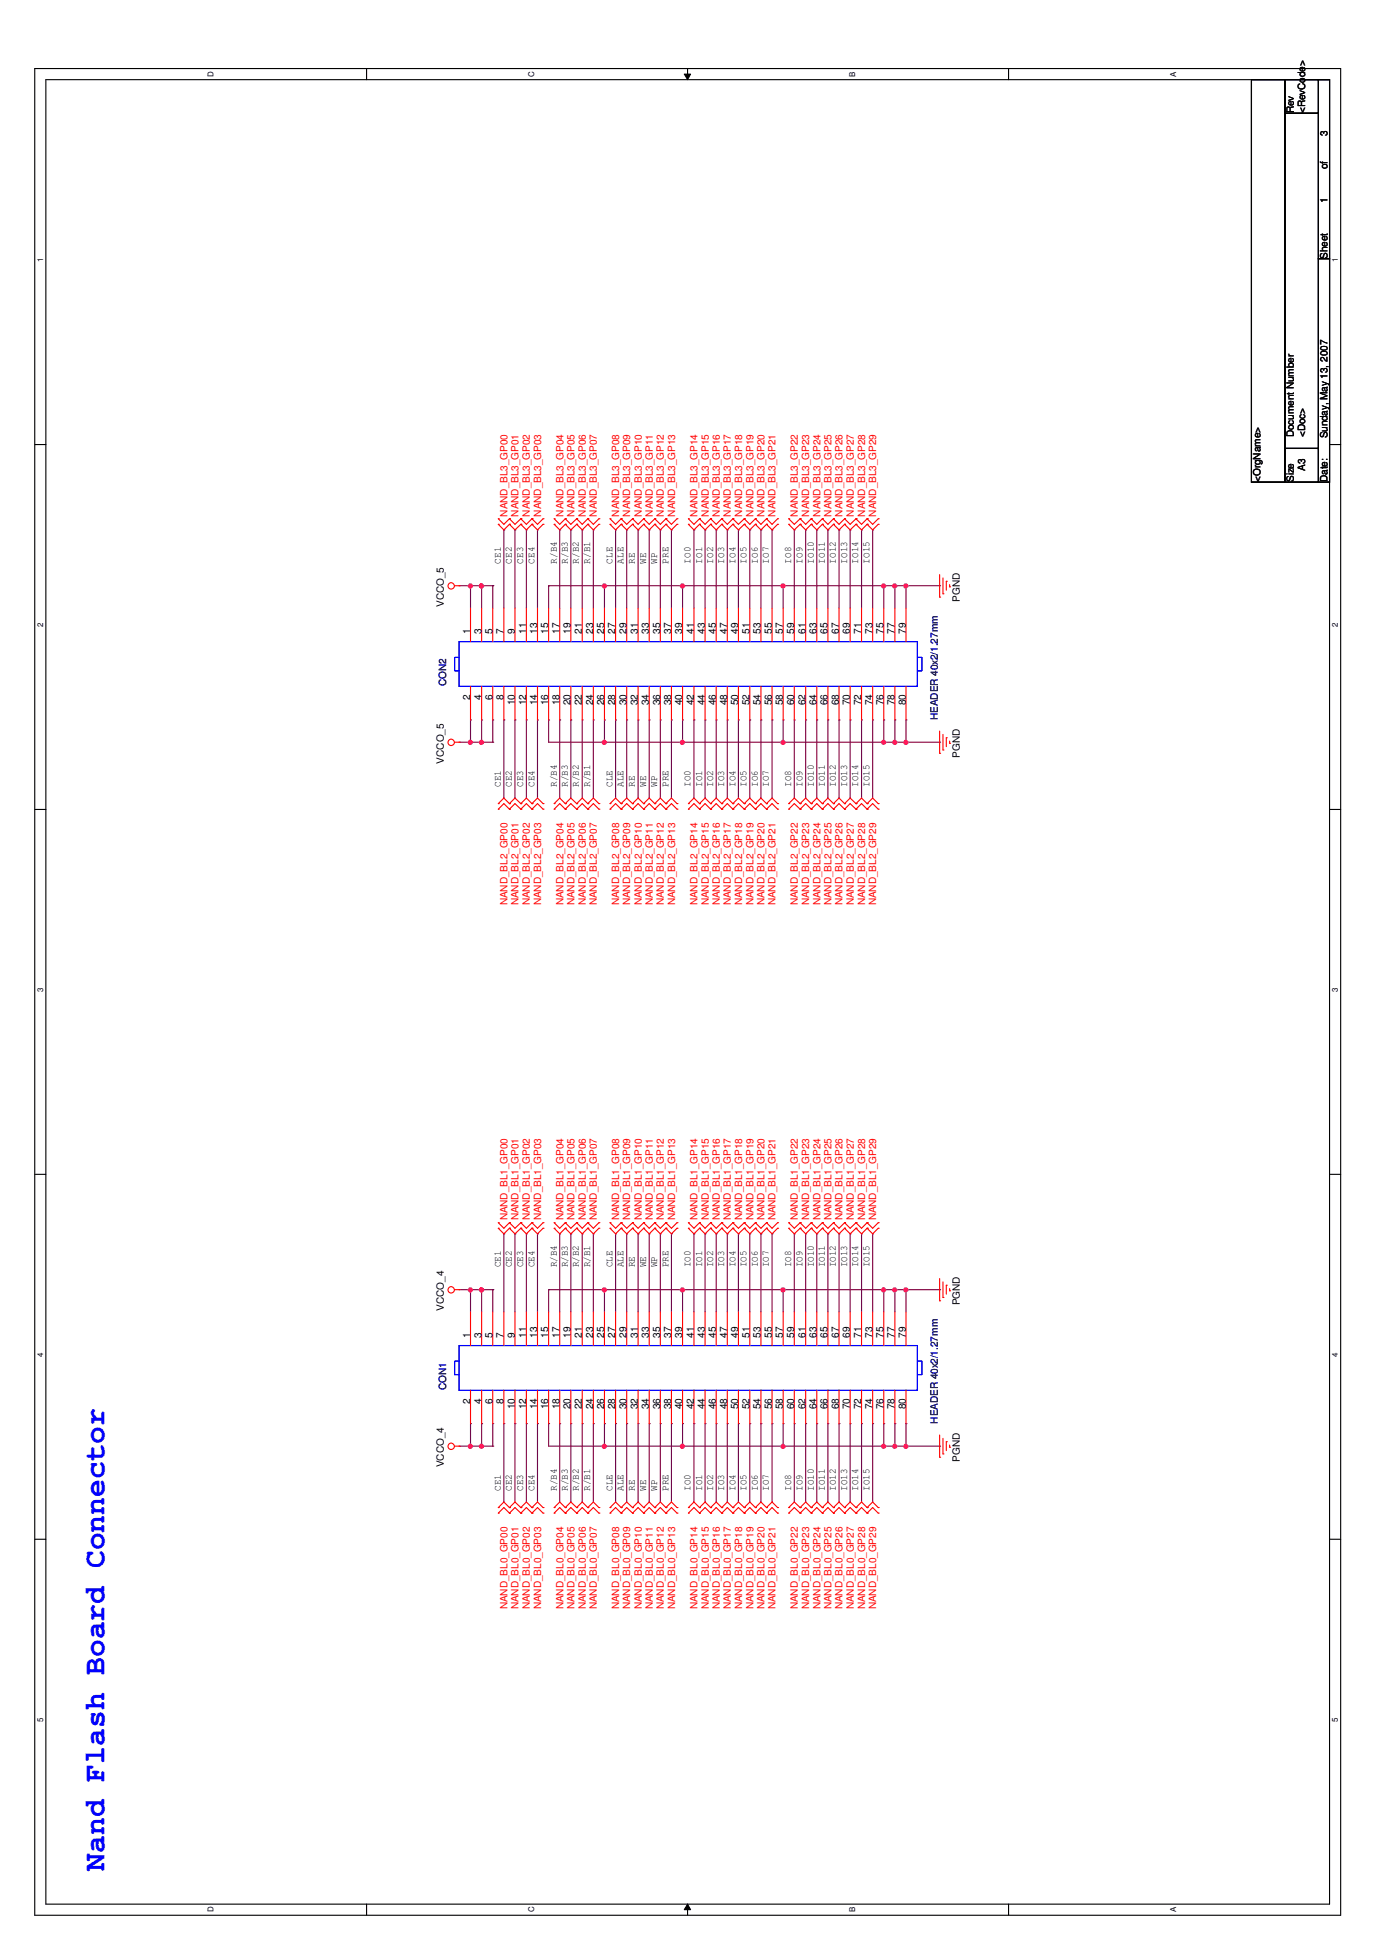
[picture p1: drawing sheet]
<svg xmlns="http://www.w3.org/2000/svg" width="210mm" height="297mm" viewBox="0 0 210 297" stroke-linecap="round" stroke-linejoin="round" font-family="sans-serif">
<defs><g id="words">
<text font-size="4.6" fill="#00f" x="15.9" y="284.9" transform="rotate(-90 15.9 284.9)">Nand Flash Board Connector</text>
<g font-size="1.5">
<text x="197.1" y="17.3" transform="rotate(-90 197.1 17.3)">Rev</text>
<text x="198.8" y="17.3" transform="rotate(-90 198.8 17.3)">&lt;RevCode&gt;</text>
<text x="202.2" y="20.6" transform="rotate(-90 202.2 20.6)">3</text>
<text x="202.2" y="25.8" transform="rotate(-90 202.2 25.8)">of</text>
<text x="202.2" y="30.9" transform="rotate(-90 202.2 30.9)">1</text>
<text x="202.2" y="39.4" transform="rotate(-90 202.2 39.4)">Sheet</text>
<text x="197.1" y="66.6" transform="rotate(-90 197.1 66.6)">Document Number</text>
<text x="198.8" y="71.7" transform="rotate(-90 198.8 71.7)">A3</text>
<text x="198.8" y="66.6" transform="rotate(-90 198.8 66.6)">&lt;Doc&gt;</text>
<text x="202.2" y="66.8" transform="rotate(-90 202.2 66.8)">Sunday, May 13, 2007</text>
<text x="192" y="73.4" transform="rotate(-90 192 73.4)">&lt;OrgName&gt;</text>
<text x="197.1" y="73.4" transform="rotate(-90 197.1 73.4)">Size</text>
<text x="202.2" y="73.4" transform="rotate(-90 202.2 73.4)">Date:</text>
<text x="76.3" y="85.8" transform="rotate(-90 76.3 85.8)">CE1</text>
<text x="78" y="85.8" transform="rotate(-90 78 85.8)">CE2</text>
<text x="79.7" y="85.8" transform="rotate(-90 79.7 85.8)">CE3</text>
<text x="81.4" y="85.8" transform="rotate(-90 81.4 85.8)">CE4</text>
<text x="84.8" y="85.8" transform="rotate(-90 84.8 85.8)">R/B4</text>
<text x="86.5" y="85.8" transform="rotate(-90 86.5 85.8)">R/B3</text>
<text x="88.2" y="85.8" transform="rotate(-90 88.2 85.8)">R/B2</text>
<text x="89.9" y="85.8" transform="rotate(-90 89.9 85.8)">R/B1</text>
<text x="93.3" y="85.8" transform="rotate(-90 93.3 85.8)">CLE</text>
<text x="95" y="85.8" transform="rotate(-90 95 85.8)">ALE</text>
<text x="96.7" y="85.8" transform="rotate(-90 96.7 85.8)">RE</text>
<text x="98.4" y="85.8" transform="rotate(-90 98.4 85.8)">WE</text>
<text x="100.1" y="85.8" transform="rotate(-90 100.1 85.8)">WP</text>
<text x="101.8" y="85.8" transform="rotate(-90 101.8 85.8)">PRE</text>
<text x="105.2" y="85.8" transform="rotate(-90 105.2 85.8)">IO0</text>
<text x="106.9" y="85.8" transform="rotate(-90 106.9 85.8)">IO1</text>
<text x="108.6" y="85.8" transform="rotate(-90 108.6 85.8)">IO2</text>
<text x="110.3" y="85.8" transform="rotate(-90 110.3 85.8)">IO3</text>
<text x="112" y="85.8" transform="rotate(-90 112 85.8)">IO4</text>
<text x="113.7" y="85.8" transform="rotate(-90 113.7 85.8)">IO5</text>
<text x="115.4" y="85.8" transform="rotate(-90 115.4 85.8)">IO6</text>
<text x="117.1" y="85.8" transform="rotate(-90 117.1 85.8)">IO7</text>
<text x="120.5" y="85.8" transform="rotate(-90 120.5 85.8)">IO8</text>
<text x="122.2" y="85.8" transform="rotate(-90 122.2 85.8)">IO9</text>
<text x="124" y="85.8" transform="rotate(-90 124 85.8)">IO10</text>
<text x="125.6" y="85.8" transform="rotate(-90 125.6 85.8)">IO11</text>
<text x="127.3" y="85.8" transform="rotate(-90 127.3 85.8)">IO12</text>
<text x="129" y="85.8" transform="rotate(-90 129 85.8)">IO13</text>
<text x="130.7" y="85.8" transform="rotate(-90 130.7 85.8)">IO14</text>
<text x="132.5" y="85.8" transform="rotate(-90 132.5 85.8)">IO15</text>
<text x="67.6" y="92.5" transform="rotate(-90 67.6 92.5)">VCCO_5</text>
<text x="146.2" y="91.6" transform="rotate(-90 146.2 91.6)">PGND</text>
<text x="71.6" y="96.5" transform="rotate(-90 71.6 96.5)">1</text>
<text x="73.3" y="96.5" transform="rotate(-90 73.3 96.5)">3</text>
<text x="75" y="96.5" transform="rotate(-90 75 96.5)">5</text>
<text x="76.7" y="96.5" transform="rotate(-90 76.7 96.5)">7</text>
<text x="78.4" y="96.5" transform="rotate(-90 78.4 96.5)">9</text>
<text x="80.1" y="96.5" transform="rotate(-90 80.1 96.5)">11</text>
<text x="81.8" y="96.5" transform="rotate(-90 81.8 96.5)">13</text>
<text x="83.5" y="96.5" transform="rotate(-90 83.5 96.5)">15</text>
<text x="85.2" y="96.5" transform="rotate(-90 85.2 96.5)">17</text>
<text x="86.9" y="96.5" transform="rotate(-90 86.9 96.5)">19</text>
<text x="88.6" y="96.5" transform="rotate(-90 88.6 96.5)">21</text>
<text x="90.3" y="96.5" transform="rotate(-90 90.3 96.5)">23</text>
<text x="92" y="96.5" transform="rotate(-90 92 96.5)">25</text>
<text x="93.7" y="96.5" transform="rotate(-90 93.7 96.5)">27</text>
<text x="95.4" y="96.5" transform="rotate(-90 95.4 96.5)">29</text>
<text x="97.2" y="96.5" transform="rotate(-90 97.2 96.5)">31</text>
<text x="98.8" y="96.5" transform="rotate(-90 98.8 96.5)">33</text>
<text x="100.5" y="96.5" transform="rotate(-90 100.5 96.5)">35</text>
<text x="102.2" y="96.5" transform="rotate(-90 102.2 96.5)">37</text>
<text x="103.9" y="96.5" transform="rotate(-90 103.9 96.5)">39</text>
<text x="105.7" y="96.5" transform="rotate(-90 105.7 96.5)">41</text>
<text x="107.4" y="96.5" transform="rotate(-90 107.4 96.5)">43</text>
<text x="109.1" y="96.5" transform="rotate(-90 109.1 96.5)">45</text>
<text x="110.7" y="96.5" transform="rotate(-90 110.7 96.5)">47</text>
<text x="112.4" y="96.5" transform="rotate(-90 112.4 96.5)">49</text>
<text x="114.2" y="96.5" transform="rotate(-90 114.2 96.5)">51</text>
<text x="115.9" y="96.5" transform="rotate(-90 115.9 96.5)">53</text>
<text x="117.6" y="96.5" transform="rotate(-90 117.6 96.5)">55</text>
<text x="119.3" y="96.5" transform="rotate(-90 119.3 96.5)">57</text>
<text x="120.9" y="96.5" transform="rotate(-90 120.9 96.5)">59</text>
<text x="122.7" y="96.5" transform="rotate(-90 122.7 96.5)">61</text>
<text x="124.4" y="96.5" transform="rotate(-90 124.4 96.5)">63</text>
<text x="126.1" y="96.5" transform="rotate(-90 126.1 96.5)">65</text>
<text x="127.8" y="96.5" transform="rotate(-90 127.8 96.5)">67</text>
<text x="129.5" y="96.5" transform="rotate(-90 129.5 96.5)">69</text>
<text x="131.2" y="96.5" transform="rotate(-90 131.2 96.5)">71</text>
<text x="132.9" y="96.5" transform="rotate(-90 132.9 96.5)">73</text>
<text x="134.6" y="96.5" transform="rotate(-90 134.6 96.5)">75</text>
<text x="136.3" y="96.5" transform="rotate(-90 136.3 96.5)">77</text>
<text x="138" y="96.5" transform="rotate(-90 138 96.5)">79</text>
<text x="71.6" y="106.6" transform="rotate(-90 71.6 106.6)">2</text>
<text x="73.3" y="106.6" transform="rotate(-90 73.3 106.6)">4</text>
<text x="75" y="106.6" transform="rotate(-90 75 106.6)">6</text>
<text x="76.7" y="106.6" transform="rotate(-90 76.7 106.6)">8</text>
<text x="78.4" y="107.4" transform="rotate(-90 78.4 107.4)">10</text>
<text x="80.1" y="107.4" transform="rotate(-90 80.1 107.4)">12</text>
<text x="81.8" y="107.4" transform="rotate(-90 81.8 107.4)">14</text>
<text x="83.5" y="107.4" transform="rotate(-90 83.5 107.4)">16</text>
<text x="85.2" y="107.4" transform="rotate(-90 85.2 107.4)">18</text>
<text x="86.9" y="107.4" transform="rotate(-90 86.9 107.4)">20</text>
<text x="88.6" y="107.4" transform="rotate(-90 88.6 107.4)">22</text>
<text x="90.3" y="107.4" transform="rotate(-90 90.3 107.4)">24</text>
<text x="92" y="107.4" transform="rotate(-90 92 107.4)">26</text>
<text x="93.7" y="107.4" transform="rotate(-90 93.7 107.4)">28</text>
<text x="95.4" y="107.4" transform="rotate(-90 95.4 107.4)">30</text>
<text x="97.2" y="107.4" transform="rotate(-90 97.2 107.4)">32</text>
<text x="98.8" y="107.4" transform="rotate(-90 98.8 107.4)">34</text>
<text x="100.5" y="107.4" transform="rotate(-90 100.5 107.4)">36</text>
<text x="102.2" y="107.4" transform="rotate(-90 102.2 107.4)">38</text>
<text x="103.9" y="107.4" transform="rotate(-90 103.9 107.4)">40</text>
<text x="105.7" y="107.4" transform="rotate(-90 105.7 107.4)">42</text>
<text x="107.4" y="107.4" transform="rotate(-90 107.4 107.4)">44</text>
<text x="109.1" y="107.4" transform="rotate(-90 109.1 107.4)">46</text>
<text x="110.7" y="107.4" transform="rotate(-90 110.7 107.4)">48</text>
<text x="112.4" y="107.4" transform="rotate(-90 112.4 107.4)">50</text>
<text x="114.2" y="107.4" transform="rotate(-90 114.2 107.4)">52</text>
<text x="115.9" y="107.4" transform="rotate(-90 115.9 107.4)">54</text>
<text x="117.6" y="107.4" transform="rotate(-90 117.6 107.4)">56</text>
<text x="119.3" y="107.4" transform="rotate(-90 119.3 107.4)">58</text>
<text x="120.9" y="107.4" transform="rotate(-90 120.9 107.4)">60</text>
<text x="122.7" y="107.4" transform="rotate(-90 122.7 107.4)">62</text>
<text x="124.4" y="107.4" transform="rotate(-90 124.4 107.4)">64</text>
<text x="126.1" y="107.4" transform="rotate(-90 126.1 107.4)">66</text>
<text x="127.8" y="107.4" transform="rotate(-90 127.8 107.4)">68</text>
<text x="129.5" y="107.4" transform="rotate(-90 129.5 107.4)">70</text>
<text x="131.2" y="107.4" transform="rotate(-90 131.2 107.4)">72</text>
<text x="132.9" y="107.4" transform="rotate(-90 132.9 107.4)">74</text>
<text x="134.6" y="107.4" transform="rotate(-90 134.6 107.4)">76</text>
<text x="136.3" y="107.4" transform="rotate(-90 136.3 107.4)">78</text>
<text x="138" y="107.4" transform="rotate(-90 138 107.4)">80</text>
<text x="67.6" y="116.3" transform="rotate(-90 67.6 116.3)">VCCO_5</text>
<text x="76.3" y="119.9" transform="rotate(-90 76.3 119.9)">CE1</text>
<text x="78" y="119.9" transform="rotate(-90 78 119.9)">CE2</text>
<text x="79.7" y="119.9" transform="rotate(-90 79.7 119.9)">CE3</text>
<text x="81.4" y="119.9" transform="rotate(-90 81.4 119.9)">CE4</text>
<text x="84.8" y="119.9" transform="rotate(-90 84.8 119.9)">R/B4</text>
<text x="86.5" y="119.9" transform="rotate(-90 86.5 119.9)">R/B3</text>
<text x="88.2" y="119.9" transform="rotate(-90 88.2 119.9)">R/B2</text>
<text x="89.9" y="119.9" transform="rotate(-90 89.9 119.9)">R/B1</text>
<text x="93.3" y="119.9" transform="rotate(-90 93.3 119.9)">CLE</text>
<text x="95" y="119.9" transform="rotate(-90 95 119.9)">ALE</text>
<text x="96.7" y="119.9" transform="rotate(-90 96.7 119.9)">RE</text>
<text x="98.4" y="119.9" transform="rotate(-90 98.4 119.9)">WE</text>
<text x="100.1" y="119.9" transform="rotate(-90 100.1 119.9)">WP</text>
<text x="101.8" y="119.9" transform="rotate(-90 101.8 119.9)">PRE</text>
<text x="105.2" y="119.9" transform="rotate(-90 105.2 119.9)">IO0</text>
<text x="106.9" y="119.9" transform="rotate(-90 106.9 119.9)">IO1</text>
<text x="108.6" y="119.9" transform="rotate(-90 108.6 119.9)">IO2</text>
<text x="110.3" y="119.9" transform="rotate(-90 110.3 119.9)">IO3</text>
<text x="112" y="119.9" transform="rotate(-90 112 119.9)">IO4</text>
<text x="113.7" y="119.9" transform="rotate(-90 113.7 119.9)">IO5</text>
<text x="115.4" y="119.9" transform="rotate(-90 115.4 119.9)">IO6</text>
<text x="117.1" y="119.9" transform="rotate(-90 117.1 119.9)">IO7</text>
<text x="120.5" y="119.9" transform="rotate(-90 120.5 119.9)">IO8</text>
<text x="122.2" y="119.9" transform="rotate(-90 122.2 119.9)">IO9</text>
<text x="124" y="119.9" transform="rotate(-90 124 119.9)">IO10</text>
<text x="125.6" y="119.9" transform="rotate(-90 125.6 119.9)">IO11</text>
<text x="127.3" y="119.9" transform="rotate(-90 127.3 119.9)">IO12</text>
<text x="129" y="119.9" transform="rotate(-90 129 119.9)">IO13</text>
<text x="130.7" y="119.9" transform="rotate(-90 130.7 119.9)">IO14</text>
<text x="132.5" y="119.9" transform="rotate(-90 132.5 119.9)">IO15</text>
<text x="146.2" y="115.4" transform="rotate(-90 146.2 115.4)">PGND</text>
<text x="76.3" y="193.1" transform="rotate(-90 76.3 193.1)">CE1</text>
<text x="78" y="193.1" transform="rotate(-90 78 193.1)">CE2</text>
<text x="79.7" y="193.1" transform="rotate(-90 79.7 193.1)">CE3</text>
<text x="81.4" y="193.1" transform="rotate(-90 81.4 193.1)">CE4</text>
<text x="84.8" y="193.1" transform="rotate(-90 84.8 193.1)">R/B4</text>
<text x="86.5" y="193.1" transform="rotate(-90 86.5 193.1)">R/B3</text>
<text x="88.2" y="193.1" transform="rotate(-90 88.2 193.1)">R/B2</text>
<text x="89.9" y="193.1" transform="rotate(-90 89.9 193.1)">R/B1</text>
<text x="93.3" y="193.1" transform="rotate(-90 93.3 193.1)">CLE</text>
<text x="95" y="193.1" transform="rotate(-90 95 193.1)">ALE</text>
<text x="96.7" y="193.1" transform="rotate(-90 96.7 193.1)">RE</text>
<text x="98.4" y="193.1" transform="rotate(-90 98.4 193.1)">WE</text>
<text x="100.1" y="193.1" transform="rotate(-90 100.1 193.1)">WP</text>
<text x="101.8" y="193.1" transform="rotate(-90 101.8 193.1)">PRE</text>
<text x="105.2" y="193.1" transform="rotate(-90 105.2 193.1)">IO0</text>
<text x="106.9" y="193.1" transform="rotate(-90 106.9 193.1)">IO1</text>
<text x="108.6" y="193.1" transform="rotate(-90 108.6 193.1)">IO2</text>
<text x="110.3" y="193.1" transform="rotate(-90 110.3 193.1)">IO3</text>
<text x="112" y="193.1" transform="rotate(-90 112 193.1)">IO4</text>
<text x="113.7" y="193.1" transform="rotate(-90 113.7 193.1)">IO5</text>
<text x="115.4" y="193.1" transform="rotate(-90 115.4 193.1)">IO6</text>
<text x="117.1" y="193.1" transform="rotate(-90 117.1 193.1)">IO7</text>
<text x="120.5" y="193.1" transform="rotate(-90 120.5 193.1)">IO8</text>
<text x="122.2" y="193.1" transform="rotate(-90 122.2 193.1)">IO9</text>
<text x="124" y="193.1" transform="rotate(-90 124 193.1)">IO10</text>
<text x="125.6" y="193.1" transform="rotate(-90 125.6 193.1)">IO11</text>
<text x="127.3" y="193.1" transform="rotate(-90 127.3 193.1)">IO12</text>
<text x="129" y="193.1" transform="rotate(-90 129 193.1)">IO13</text>
<text x="130.7" y="193.1" transform="rotate(-90 130.7 193.1)">IO14</text>
<text x="132.5" y="193.1" transform="rotate(-90 132.5 193.1)">IO15</text>
<text x="67.6" y="199.7" transform="rotate(-90 67.6 199.7)">VCCO_4</text>
<text x="71.6" y="203.8" transform="rotate(-90 71.6 203.8)">1</text>
<text x="73.3" y="203.8" transform="rotate(-90 73.3 203.8)">3</text>
<text x="75" y="203.8" transform="rotate(-90 75 203.8)">5</text>
<text x="76.7" y="203.8" transform="rotate(-90 76.7 203.8)">7</text>
<text x="78.4" y="203.8" transform="rotate(-90 78.4 203.8)">9</text>
<text x="80.1" y="203.8" transform="rotate(-90 80.1 203.8)">11</text>
<text x="81.8" y="203.8" transform="rotate(-90 81.8 203.8)">13</text>
<text x="83.5" y="203.8" transform="rotate(-90 83.5 203.8)">15</text>
<text x="85.2" y="203.8" transform="rotate(-90 85.2 203.8)">17</text>
<text x="86.9" y="203.8" transform="rotate(-90 86.9 203.8)">19</text>
<text x="88.6" y="203.8" transform="rotate(-90 88.6 203.8)">21</text>
<text x="90.3" y="203.8" transform="rotate(-90 90.3 203.8)">23</text>
<text x="92" y="203.8" transform="rotate(-90 92 203.8)">25</text>
<text x="93.7" y="203.8" transform="rotate(-90 93.7 203.8)">27</text>
<text x="95.4" y="203.8" transform="rotate(-90 95.4 203.8)">29</text>
<text x="97.2" y="203.8" transform="rotate(-90 97.2 203.8)">31</text>
<text x="98.8" y="203.8" transform="rotate(-90 98.8 203.8)">33</text>
<text x="100.5" y="203.8" transform="rotate(-90 100.5 203.8)">35</text>
<text x="102.2" y="203.8" transform="rotate(-90 102.2 203.8)">37</text>
<text x="103.9" y="203.8" transform="rotate(-90 103.9 203.8)">39</text>
<text x="105.7" y="203.8" transform="rotate(-90 105.7 203.8)">41</text>
<text x="107.4" y="203.8" transform="rotate(-90 107.4 203.8)">43</text>
<text x="109.1" y="203.8" transform="rotate(-90 109.1 203.8)">45</text>
<text x="110.7" y="203.8" transform="rotate(-90 110.7 203.8)">47</text>
<text x="112.4" y="203.8" transform="rotate(-90 112.4 203.8)">49</text>
<text x="114.2" y="203.8" transform="rotate(-90 114.2 203.8)">51</text>
<text x="115.9" y="203.8" transform="rotate(-90 115.9 203.8)">53</text>
<text x="117.6" y="203.8" transform="rotate(-90 117.6 203.8)">55</text>
<text x="119.3" y="203.8" transform="rotate(-90 119.3 203.8)">57</text>
<text x="120.9" y="203.8" transform="rotate(-90 120.9 203.8)">59</text>
<text x="122.7" y="203.8" transform="rotate(-90 122.7 203.8)">61</text>
<text x="124.4" y="203.8" transform="rotate(-90 124.4 203.8)">63</text>
<text x="126.1" y="203.8" transform="rotate(-90 126.1 203.8)">65</text>
<text x="127.8" y="203.8" transform="rotate(-90 127.8 203.8)">67</text>
<text x="129.5" y="203.8" transform="rotate(-90 129.5 203.8)">69</text>
<text x="131.2" y="203.8" transform="rotate(-90 131.2 203.8)">71</text>
<text x="132.9" y="203.8" transform="rotate(-90 132.9 203.8)">73</text>
<text x="134.6" y="203.8" transform="rotate(-90 134.6 203.8)">75</text>
<text x="136.3" y="203.8" transform="rotate(-90 136.3 203.8)">77</text>
<text x="138" y="203.8" transform="rotate(-90 138 203.8)">79</text>
<text x="146.2" y="198.8" transform="rotate(-90 146.2 198.8)">PGND</text>
<text x="71.6" y="213.8" transform="rotate(-90 71.6 213.8)">2</text>
<text x="73.3" y="213.8" transform="rotate(-90 73.3 213.8)">4</text>
<text x="75" y="213.8" transform="rotate(-90 75 213.8)">6</text>
<text x="76.7" y="213.8" transform="rotate(-90 76.7 213.8)">8</text>
<text x="78.4" y="214.7" transform="rotate(-90 78.4 214.7)">10</text>
<text x="80.1" y="214.7" transform="rotate(-90 80.1 214.7)">12</text>
<text x="81.8" y="214.7" transform="rotate(-90 81.8 214.7)">14</text>
<text x="83.5" y="214.7" transform="rotate(-90 83.5 214.7)">16</text>
<text x="85.2" y="214.7" transform="rotate(-90 85.2 214.7)">18</text>
<text x="86.9" y="214.7" transform="rotate(-90 86.9 214.7)">20</text>
<text x="88.6" y="214.7" transform="rotate(-90 88.6 214.7)">22</text>
<text x="90.3" y="214.7" transform="rotate(-90 90.3 214.7)">24</text>
<text x="92" y="214.7" transform="rotate(-90 92 214.7)">26</text>
<text x="93.7" y="214.7" transform="rotate(-90 93.7 214.7)">28</text>
<text x="95.4" y="214.7" transform="rotate(-90 95.4 214.7)">30</text>
<text x="97.2" y="214.7" transform="rotate(-90 97.2 214.7)">32</text>
<text x="98.8" y="214.7" transform="rotate(-90 98.8 214.7)">34</text>
<text x="100.5" y="214.7" transform="rotate(-90 100.5 214.7)">36</text>
<text x="102.2" y="214.7" transform="rotate(-90 102.2 214.7)">38</text>
<text x="103.9" y="214.7" transform="rotate(-90 103.9 214.7)">40</text>
<text x="105.7" y="214.7" transform="rotate(-90 105.7 214.7)">42</text>
<text x="107.4" y="214.7" transform="rotate(-90 107.4 214.7)">44</text>
<text x="109.1" y="214.7" transform="rotate(-90 109.1 214.7)">46</text>
<text x="110.7" y="214.7" transform="rotate(-90 110.7 214.7)">48</text>
<text x="112.4" y="214.7" transform="rotate(-90 112.4 214.7)">50</text>
<text x="114.2" y="214.7" transform="rotate(-90 114.2 214.7)">52</text>
<text x="115.9" y="214.7" transform="rotate(-90 115.9 214.7)">54</text>
<text x="117.6" y="214.7" transform="rotate(-90 117.6 214.7)">56</text>
<text x="119.3" y="214.7" transform="rotate(-90 119.3 214.7)">58</text>
<text x="120.9" y="214.7" transform="rotate(-90 120.9 214.7)">60</text>
<text x="122.7" y="214.7" transform="rotate(-90 122.7 214.7)">62</text>
<text x="124.4" y="214.7" transform="rotate(-90 124.4 214.7)">64</text>
<text x="126.1" y="214.7" transform="rotate(-90 126.1 214.7)">66</text>
<text x="127.8" y="214.7" transform="rotate(-90 127.8 214.7)">68</text>
<text x="129.5" y="214.7" transform="rotate(-90 129.5 214.7)">70</text>
<text x="131.2" y="214.7" transform="rotate(-90 131.2 214.7)">72</text>
<text x="132.9" y="214.7" transform="rotate(-90 132.9 214.7)">74</text>
<text x="134.6" y="214.7" transform="rotate(-90 134.6 214.7)">76</text>
<text x="136.3" y="214.7" transform="rotate(-90 136.3 214.7)">78</text>
<text x="138" y="214.7" transform="rotate(-90 138 214.7)">80</text>
<text x="67.6" y="223.5" transform="rotate(-90 67.6 223.5)">VCCO_4</text>
<text x="76.3" y="227.1" transform="rotate(-90 76.3 227.1)">CE1</text>
<text x="78" y="227.1" transform="rotate(-90 78 227.1)">CE2</text>
<text x="79.7" y="227.1" transform="rotate(-90 79.7 227.1)">CE3</text>
<text x="81.4" y="227.1" transform="rotate(-90 81.4 227.1)">CE4</text>
<text x="84.8" y="227.1" transform="rotate(-90 84.8 227.1)">R/B4</text>
<text x="86.5" y="227.1" transform="rotate(-90 86.5 227.1)">R/B3</text>
<text x="88.2" y="227.1" transform="rotate(-90 88.2 227.1)">R/B2</text>
<text x="89.9" y="227.1" transform="rotate(-90 89.9 227.1)">R/B1</text>
<text x="93.3" y="227.1" transform="rotate(-90 93.3 227.1)">CLE</text>
<text x="95" y="227.1" transform="rotate(-90 95 227.1)">ALE</text>
<text x="96.7" y="227.1" transform="rotate(-90 96.7 227.1)">RE</text>
<text x="98.4" y="227.1" transform="rotate(-90 98.4 227.1)">WE</text>
<text x="100.1" y="227.1" transform="rotate(-90 100.1 227.1)">WP</text>
<text x="101.8" y="227.1" transform="rotate(-90 101.8 227.1)">PRE</text>
<text x="105.2" y="227.1" transform="rotate(-90 105.2 227.1)">IO0</text>
<text x="106.9" y="227.1" transform="rotate(-90 106.9 227.1)">IO1</text>
<text x="108.6" y="227.1" transform="rotate(-90 108.6 227.1)">IO2</text>
<text x="110.3" y="227.1" transform="rotate(-90 110.3 227.1)">IO3</text>
<text x="112" y="227.1" transform="rotate(-90 112 227.1)">IO4</text>
<text x="113.7" y="227.1" transform="rotate(-90 113.7 227.1)">IO5</text>
<text x="115.4" y="227.1" transform="rotate(-90 115.4 227.1)">IO6</text>
<text x="117.1" y="227.1" transform="rotate(-90 117.1 227.1)">IO7</text>
<text x="120.5" y="227.1" transform="rotate(-90 120.5 227.1)">IO8</text>
<text x="122.2" y="227.1" transform="rotate(-90 122.2 227.1)">IO9</text>
<text x="124" y="227.1" transform="rotate(-90 124 227.1)">IO10</text>
<text x="125.6" y="227.1" transform="rotate(-90 125.6 227.1)">IO11</text>
<text x="127.3" y="227.1" transform="rotate(-90 127.3 227.1)">IO12</text>
<text x="129" y="227.1" transform="rotate(-90 129 227.1)">IO13</text>
<text x="130.7" y="227.1" transform="rotate(-90 130.7 227.1)">IO14</text>
<text x="132.5" y="227.1" transform="rotate(-90 132.5 227.1)">IO15</text>
<text x="146.2" y="222.7" transform="rotate(-90 146.2 222.7)">PGND</text>
</g>
<g font-size="1.5" fill="#f00">
<text x="77.3" y="78.7" transform="rotate(-90 77.3 78.7)">NAND_BL3_GP00</text>
<text x="79" y="78.7" transform="rotate(-90 79 78.7)">NAND_BL3_GP01</text>
<text x="80.7" y="78.7" transform="rotate(-90 80.7 78.7)">NAND_BL3_GP02</text>
<text x="82.4" y="78.7" transform="rotate(-90 82.4 78.7)">NAND_BL3_GP03</text>
<text x="85.8" y="78.7" transform="rotate(-90 85.8 78.7)">NAND_BL3_GP04</text>
<text x="87.5" y="78.7" transform="rotate(-90 87.5 78.7)">NAND_BL3_GP05</text>
<text x="89.2" y="78.7" transform="rotate(-90 89.2 78.7)">NAND_BL3_GP06</text>
<text x="90.9" y="78.7" transform="rotate(-90 90.9 78.7)">NAND_BL3_GP07</text>
<text x="94.3" y="78.7" transform="rotate(-90 94.3 78.7)">NAND_BL3_GP08</text>
<text x="96" y="78.7" transform="rotate(-90 96 78.7)">NAND_BL3_GP09</text>
<text x="97.7" y="78.7" transform="rotate(-90 97.7 78.7)">NAND_BL3_GP10</text>
<text x="99.4" y="78.7" transform="rotate(-90 99.4 78.7)">NAND_BL3_GP11</text>
<text x="101.1" y="78.7" transform="rotate(-90 101.1 78.7)">NAND_BL3_GP12</text>
<text x="102.8" y="78.7" transform="rotate(-90 102.8 78.7)">NAND_BL3_GP13</text>
<text x="106.3" y="78.7" transform="rotate(-90 106.3 78.7)">NAND_BL3_GP14</text>
<text x="108" y="78.7" transform="rotate(-90 108 78.7)">NAND_BL3_GP15</text>
<text x="109.6" y="78.7" transform="rotate(-90 109.6 78.7)">NAND_BL3_GP16</text>
<text x="111.3" y="78.7" transform="rotate(-90 111.3 78.7)">NAND_BL3_GP17</text>
<text x="113" y="78.7" transform="rotate(-90 113 78.7)">NAND_BL3_GP18</text>
<text x="114.8" y="78.7" transform="rotate(-90 114.8 78.7)">NAND_BL3_GP19</text>
<text x="116.5" y="78.7" transform="rotate(-90 116.5 78.7)">NAND_BL3_GP20</text>
<text x="118.2" y="78.7" transform="rotate(-90 118.2 78.7)">NAND_BL3_GP21</text>
<text x="121.5" y="78.7" transform="rotate(-90 121.5 78.7)">NAND_BL3_GP22</text>
<text x="123.3" y="78.7" transform="rotate(-90 123.3 78.7)">NAND_BL3_GP23</text>
<text x="125" y="78.7" transform="rotate(-90 125 78.7)">NAND_BL3_GP24</text>
<text x="126.7" y="78.7" transform="rotate(-90 126.7 78.7)">NAND_BL3_GP25</text>
<text x="128.4" y="78.7" transform="rotate(-90 128.4 78.7)">NAND_BL3_GP26</text>
<text x="130" y="78.7" transform="rotate(-90 130 78.7)">NAND_BL3_GP27</text>
<text x="131.8" y="78.7" transform="rotate(-90 131.8 78.7)">NAND_BL3_GP28</text>
<text x="133.5" y="78.7" transform="rotate(-90 133.5 78.7)">NAND_BL3_GP29</text>
<text x="77.3" y="137.9" transform="rotate(-90 77.3 137.9)">NAND_BL2_GP00</text>
<text x="79" y="137.9" transform="rotate(-90 79 137.9)">NAND_BL2_GP01</text>
<text x="80.7" y="137.9" transform="rotate(-90 80.7 137.9)">NAND_BL2_GP02</text>
<text x="82.4" y="137.9" transform="rotate(-90 82.4 137.9)">NAND_BL2_GP03</text>
<text x="85.8" y="137.9" transform="rotate(-90 85.8 137.9)">NAND_BL2_GP04</text>
<text x="87.5" y="137.9" transform="rotate(-90 87.5 137.9)">NAND_BL2_GP05</text>
<text x="89.2" y="137.9" transform="rotate(-90 89.2 137.9)">NAND_BL2_GP06</text>
<text x="90.9" y="137.9" transform="rotate(-90 90.9 137.9)">NAND_BL2_GP07</text>
<text x="94.3" y="137.9" transform="rotate(-90 94.3 137.9)">NAND_BL2_GP08</text>
<text x="96" y="137.9" transform="rotate(-90 96 137.9)">NAND_BL2_GP09</text>
<text x="97.7" y="137.9" transform="rotate(-90 97.7 137.9)">NAND_BL2_GP10</text>
<text x="99.4" y="137.9" transform="rotate(-90 99.4 137.9)">NAND_BL2_GP11</text>
<text x="101.1" y="137.9" transform="rotate(-90 101.1 137.9)">NAND_BL2_GP12</text>
<text x="102.8" y="137.9" transform="rotate(-90 102.8 137.9)">NAND_BL2_GP13</text>
<text x="106.3" y="137.9" transform="rotate(-90 106.3 137.9)">NAND_BL2_GP14</text>
<text x="108" y="137.9" transform="rotate(-90 108 137.9)">NAND_BL2_GP15</text>
<text x="109.6" y="137.9" transform="rotate(-90 109.6 137.9)">NAND_BL2_GP16</text>
<text x="111.3" y="137.9" transform="rotate(-90 111.3 137.9)">NAND_BL2_GP17</text>
<text x="113" y="137.9" transform="rotate(-90 113 137.9)">NAND_BL2_GP18</text>
<text x="114.8" y="137.9" transform="rotate(-90 114.8 137.9)">NAND_BL2_GP19</text>
<text x="116.5" y="137.9" transform="rotate(-90 116.5 137.9)">NAND_BL2_GP20</text>
<text x="118.2" y="137.9" transform="rotate(-90 118.2 137.9)">NAND_BL2_GP21</text>
<text x="121.5" y="137.9" transform="rotate(-90 121.5 137.9)">NAND_BL2_GP22</text>
<text x="123.3" y="137.9" transform="rotate(-90 123.3 137.9)">NAND_BL2_GP23</text>
<text x="125" y="137.9" transform="rotate(-90 125 137.9)">NAND_BL2_GP24</text>
<text x="126.7" y="137.9" transform="rotate(-90 126.7 137.9)">NAND_BL2_GP25</text>
<text x="128.4" y="137.9" transform="rotate(-90 128.4 137.9)">NAND_BL2_GP26</text>
<text x="130" y="137.9" transform="rotate(-90 130 137.9)">NAND_BL2_GP27</text>
<text x="131.8" y="137.9" transform="rotate(-90 131.8 137.9)">NAND_BL2_GP28</text>
<text x="133.5" y="137.9" transform="rotate(-90 133.5 137.9)">NAND_BL2_GP29</text>
<text x="77.3" y="185.9" transform="rotate(-90 77.3 185.9)">NAND_BL1_GP00</text>
<text x="79" y="185.9" transform="rotate(-90 79 185.9)">NAND_BL1_GP01</text>
<text x="80.7" y="185.9" transform="rotate(-90 80.7 185.9)">NAND_BL1_GP02</text>
<text x="82.4" y="185.9" transform="rotate(-90 82.4 185.9)">NAND_BL1_GP03</text>
<text x="85.8" y="185.9" transform="rotate(-90 85.8 185.9)">NAND_BL1_GP04</text>
<text x="87.5" y="185.9" transform="rotate(-90 87.5 185.9)">NAND_BL1_GP05</text>
<text x="89.2" y="185.9" transform="rotate(-90 89.2 185.9)">NAND_BL1_GP06</text>
<text x="90.9" y="185.9" transform="rotate(-90 90.9 185.9)">NAND_BL1_GP07</text>
<text x="94.3" y="185.9" transform="rotate(-90 94.3 185.9)">NAND_BL1_GP08</text>
<text x="96" y="185.9" transform="rotate(-90 96 185.9)">NAND_BL1_GP09</text>
<text x="97.7" y="185.9" transform="rotate(-90 97.7 185.9)">NAND_BL1_GP10</text>
<text x="99.4" y="185.9" transform="rotate(-90 99.4 185.9)">NAND_BL1_GP11</text>
<text x="101.1" y="185.9" transform="rotate(-90 101.1 185.9)">NAND_BL1_GP12</text>
<text x="102.8" y="185.9" transform="rotate(-90 102.8 185.9)">NAND_BL1_GP13</text>
<text x="106.3" y="185.9" transform="rotate(-90 106.3 185.9)">NAND_BL1_GP14</text>
<text x="108" y="185.9" transform="rotate(-90 108 185.9)">NAND_BL1_GP15</text>
<text x="109.6" y="185.9" transform="rotate(-90 109.6 185.9)">NAND_BL1_GP16</text>
<text x="111.3" y="185.9" transform="rotate(-90 111.3 185.9)">NAND_BL1_GP17</text>
<text x="113" y="185.9" transform="rotate(-90 113 185.9)">NAND_BL1_GP18</text>
<text x="114.8" y="185.9" transform="rotate(-90 114.8 185.9)">NAND_BL1_GP19</text>
<text x="116.5" y="185.9" transform="rotate(-90 116.5 185.9)">NAND_BL1_GP20</text>
<text x="118.2" y="185.9" transform="rotate(-90 118.2 185.9)">NAND_BL1_GP21</text>
<text x="121.5" y="185.9" transform="rotate(-90 121.5 185.9)">NAND_BL1_GP22</text>
<text x="123.3" y="185.9" transform="rotate(-90 123.3 185.9)">NAND_BL1_GP23</text>
<text x="125" y="185.9" transform="rotate(-90 125 185.9)">NAND_BL1_GP24</text>
<text x="126.7" y="185.9" transform="rotate(-90 126.7 185.9)">NAND_BL1_GP25</text>
<text x="128.4" y="185.9" transform="rotate(-90 128.4 185.9)">NAND_BL1_GP26</text>
<text x="130" y="185.9" transform="rotate(-90 130 185.9)">NAND_BL1_GP27</text>
<text x="131.8" y="185.9" transform="rotate(-90 131.8 185.9)">NAND_BL1_GP28</text>
<text x="133.5" y="185.9" transform="rotate(-90 133.5 185.9)">NAND_BL1_GP29</text>
<text x="77.3" y="245.1" transform="rotate(-90 77.3 245.1)">NAND_BL0_GP00</text>
<text x="79" y="245.1" transform="rotate(-90 79 245.1)">NAND_BL0_GP01</text>
<text x="80.7" y="245.1" transform="rotate(-90 80.7 245.1)">NAND_BL0_GP02</text>
<text x="82.4" y="245.1" transform="rotate(-90 82.4 245.1)">NAND_BL0_GP03</text>
<text x="85.8" y="245.1" transform="rotate(-90 85.8 245.1)">NAND_BL0_GP04</text>
<text x="87.5" y="245.1" transform="rotate(-90 87.5 245.1)">NAND_BL0_GP05</text>
<text x="89.2" y="245.1" transform="rotate(-90 89.2 245.1)">NAND_BL0_GP06</text>
<text x="90.9" y="245.1" transform="rotate(-90 90.9 245.1)">NAND_BL0_GP07</text>
<text x="94.3" y="245.1" transform="rotate(-90 94.3 245.1)">NAND_BL0_GP08</text>
<text x="96" y="245.1" transform="rotate(-90 96 245.1)">NAND_BL0_GP09</text>
<text x="97.7" y="245.1" transform="rotate(-90 97.7 245.1)">NAND_BL0_GP10</text>
<text x="99.4" y="245.1" transform="rotate(-90 99.4 245.1)">NAND_BL0_GP11</text>
<text x="101.1" y="245.1" transform="rotate(-90 101.1 245.1)">NAND_BL0_GP12</text>
<text x="102.8" y="245.1" transform="rotate(-90 102.8 245.1)">NAND_BL0_GP13</text>
<text x="106.3" y="245.1" transform="rotate(-90 106.3 245.1)">NAND_BL0_GP14</text>
<text x="108" y="245.1" transform="rotate(-90 108 245.1)">NAND_BL0_GP15</text>
<text x="109.6" y="245.1" transform="rotate(-90 109.6 245.1)">NAND_BL0_GP16</text>
<text x="111.3" y="245.1" transform="rotate(-90 111.3 245.1)">NAND_BL0_GP17</text>
<text x="113" y="245.1" transform="rotate(-90 113 245.1)">NAND_BL0_GP18</text>
<text x="114.8" y="245.1" transform="rotate(-90 114.8 245.1)">NAND_BL0_GP19</text>
<text x="116.5" y="245.1" transform="rotate(-90 116.5 245.1)">NAND_BL0_GP20</text>
<text x="118.2" y="245.1" transform="rotate(-90 118.2 245.1)">NAND_BL0_GP21</text>
<text x="121.5" y="245.1" transform="rotate(-90 121.5 245.1)">NAND_BL0_GP22</text>
<text x="123.3" y="245.1" transform="rotate(-90 123.3 245.1)">NAND_BL0_GP23</text>
<text x="125" y="245.1" transform="rotate(-90 125 245.1)">NAND_BL0_GP24</text>
<text x="126.7" y="245.1" transform="rotate(-90 126.7 245.1)">NAND_BL0_GP25</text>
<text x="128.4" y="245.1" transform="rotate(-90 128.4 245.1)">NAND_BL0_GP26</text>
<text x="130" y="245.1" transform="rotate(-90 130 245.1)">NAND_BL0_GP27</text>
<text x="131.8" y="245.1" transform="rotate(-90 131.8 245.1)">NAND_BL0_GP28</text>
<text x="133.5" y="245.1" transform="rotate(-90 133.5 245.1)">NAND_BL0_GP29</text>
</g>
<g font-size="1.5" fill="#000080">
<text x="67.9" y="104.5" transform="rotate(-90 67.9 104.5)">CON2</text>
<text x="142.8" y="109.7" transform="rotate(-90 142.8 109.7)">HEADER 40x2/1.27mm</text>
<text x="67.9" y="211.8" transform="rotate(-90 67.9 211.8)">CON1</text>
<text x="142.8" y="216.9" transform="rotate(-90 142.8 216.9)">HEADER 40x2/1.27mm</text>
</g>
<g font-size="1.2">
<text x="32.5" y="11.7" transform="rotate(-90 32.5 11.7)">D</text>
<text x="81.4" y="11.7" transform="rotate(-90 81.4 11.7)">C</text>
<text x="130.3" y="11.7" transform="rotate(-90 130.3 11.7)">B</text>
<text x="179.2" y="11.7" transform="rotate(-90 179.2 11.7)">A</text>
<text x="6.6" y="39.9" transform="rotate(-90 6.6 39.9)">1</text>
<text x="203.8" y="39.9" transform="rotate(-90 203.8 39.9)">1</text>
<text x="6.6" y="95.5" transform="rotate(-90 6.6 95.5)">2</text>
<text x="203.8" y="95.5" transform="rotate(-90 203.8 95.5)">2</text>
<text x="6.6" y="151.1" transform="rotate(-90 6.6 151.1)">3</text>
<text x="203.8" y="151.1" transform="rotate(-90 203.8 151.1)">3</text>
<text x="6.6" y="206.7" transform="rotate(-90 6.6 206.7)">4</text>
<text x="203.8" y="206.7" transform="rotate(-90 203.8 206.7)">4</text>
<text x="6.6" y="262.3" transform="rotate(-90 6.6 262.3)">5</text>
<text x="203.8" y="262.3" transform="rotate(-90 203.8 262.3)">5</text>
<text x="32.5" y="291.3" transform="rotate(-90 32.5 291.3)">D</text>
<text x="81.4" y="291.3" transform="rotate(-90 81.4 291.3)">C</text>
<text x="130.3" y="291.3" transform="rotate(-90 130.3 291.3)">B</text>
<text x="179.2" y="291.3" transform="rotate(-90 179.2 291.3)">A</text>
</g>
</g></defs>
<path d="M5.3 10.4h198.9v281.3h-198.9zM7 12.1h195.5v278h-195.5z" fill="none" stroke="#000" stroke-width=".17"/>
<g fill="#fff">
<path d="M5.5 261.6h1.3v.7h-1.3z"/>
<path d="M202.7 261.6h1.3v.7h-1.3z"/>
</g>
<path d="M5.3 234.5h1.7M202.5 234.5h1.7" fill="none" stroke="#000" stroke-width=".17"/>
<g fill="#fff">
<path d="M5.5 206.1h1.3v.6h-1.3z"/>
<path d="M202.7 206.1h1.3v.6h-1.3z"/>
</g>
<path d="M5.3 178.9h1.7M202.5 178.9h1.7" fill="none" stroke="#000" stroke-width=".17"/>
<g fill="#fff">
<path d="M5.5 150.5h1.3v.6h-1.3z"/>
<path d="M202.7 150.5h1.3v.6h-1.3z"/>
</g>
<path d="M5.3 123.3h1.7M202.5 123.3h1.7" fill="none" stroke="#000" stroke-width=".17"/>
<g fill="#fff">
<path d="M5.5 94.9h1.3v.6h-1.3z"/>
<path d="M202.7 94.9h1.3v.6h-1.3z"/>
</g>
<path d="M5.3 67.7h1.7M202.5 67.7h1.7" fill="none" stroke="#000" stroke-width=".17"/>
<g fill="#fff">
<path d="M5.5 39.3h1.3v.6h-1.3z"/>
<path d="M202.7 39.3h1.3v.6h-1.3z"/>
<path d="M31.4 290.5h1.4v.8h-1.4z"/>
<path d="M31.4 10.9h1.4v.8h-1.4z"/>
<path d="M80.3 290.5h1.3v.8h-1.3z"/>
<path d="M80.3 10.9h1.3v.8h-1.3z"/>
</g>
<path d="M55.8 10.4v1.7M55.8 290.1v1.6" fill="none" stroke="#000" stroke-width=".17"/>
<g fill="#fff">
<path d="M129.2 290.6h1.3v.7h-1.3z"/>
<path d="M129.2 10.9h1.3v.8h-1.3z"/>
</g>
<path d="M104.7 10.4v1.7M104.7 290.1v1.6" fill="none" stroke="#000" stroke-width=".17"/>
<path d="M104.2 11.3h1l-.5 .8zM104.7 290.1l.5 .8h-1z" fill="#000"/>
<path d="M104.2 11.3h1l-.5 .8zM104.7 290.1l.5 .8h-1z" fill="none" stroke="#000" stroke-width=".15"/>
<g fill="#fff">
<path d="M178.1 290.6h1.3v.7h-1.3z"/>
<path d="M178.1 10.9h1.3v.8h-1.3z"/>
</g>
<path d="M153.6 10.4v1.7M153.6 290.1v1.6" fill="none" stroke="#000" stroke-width=".17"/>
<path d="M71.7 89.2h1.7M73.4 89.2h.1M69.9 113.1h1.8M71.7 113.1h.1M75.1 196.5h.1M75.1 196.5v3.3" fill="none" stroke="#800040" stroke-width=".17"/>
<circle cx="71.6" cy="113.1" r=".32" fill="#f0f"/>
<circle cx="71.6" cy="113.1" r=".32" fill="none" stroke="#f0f" stroke-width=".17"/>
<path d="M71.7 196.5h1.7M73.4 196.5h.1M71.7 220.3h1.7M73.4 220.3h.1" fill="none" stroke="#800040" stroke-width=".17"/>
<circle cx="73.3" cy="220.3" r=".32" fill="#f0f"/>
<circle cx="73.3" cy="220.3" r=".32" fill="none" stroke="#f0f" stroke-width=".17"/>
<path d="M69.9 89.2h1.8M71.7 89.2h.1M73.4 89.2h.1M73.4 89.2v3.5M71.7 216.9h.1M71.7 216.9v3.4" fill="none" stroke="#800040" stroke-width=".17"/>
<circle cx="73.3" cy="89.2" r=".32" fill="#f0f"/>
<circle cx="73.3" cy="89.2" r=".32" fill="none" stroke="#f0f" stroke-width=".17"/>
<path d="M75.1 89.2h.1M75.1 89.2v3.5M71.7 113.1h1.7M73.4 113.1h.1M75.1 109.7h.1M75.1 109.7v3.4M73.4 220.3h1.7M75.1 220.3h.1" fill="none" stroke="#800040" stroke-width=".17"/>
<circle cx="73.3" cy="113.1" r=".32" fill="#f0f"/>
<circle cx="73.3" cy="113.1" r=".32" fill="none" stroke="#f0f" stroke-width=".17"/>
<path d="M71.7 109.7h.1M71.7 109.7v3.4M73.4 109.7h.1M73.4 109.7v3.4h1.7M75.1 113.1h.1M69.9 196.5h1.8M71.7 196.5h.1M73.4 196.5h1.7M75.1 196.5h.1" fill="none" stroke="#800040" stroke-width=".17"/>
<circle cx="73.3" cy="196.5" r=".32" fill="#f0f"/>
<circle cx="73.3" cy="196.5" r=".32" fill="none" stroke="#f0f" stroke-width=".17"/>
<path d="M73.4 196.5h.1M73.4 196.5v3.3" fill="none" stroke="#800040" stroke-width=".17"/>
<circle cx="73.3" cy="196.5" r=".32" fill="#f0f"/>
<circle cx="73.3" cy="196.5" r=".32" fill="none" stroke="#f0f" stroke-width=".17"/>
<path d="M73.4 89.2h1.7M75.1 89.2h.1M75.1 216.9h.1M75.1 216.9v3.4" fill="none" stroke="#800040" stroke-width=".17"/>
<circle cx="73.3" cy="89.2" r=".32" fill="#f0f"/>
<circle cx="73.3" cy="89.2" r=".32" fill="none" stroke="#f0f" stroke-width=".17"/>
<path d="M71.7 89.2h.1M71.7 89.2v3.5" fill="none" stroke="#800040" stroke-width=".17"/>
<circle cx="71.6" cy="89.2" r=".32" fill="#f0f"/>
<circle cx="71.6" cy="89.2" r=".32" fill="none" stroke="#f0f" stroke-width=".17"/>
<path d="M71.7 196.5h.1M71.7 196.5v3.3M73.4 216.9h.1M73.4 216.9v3.4" fill="none" stroke="#800040" stroke-width=".17"/>
<circle cx="71.6" cy="196.5" r=".32" fill="#f0f"/>
<circle cx="71.6" cy="196.5" r=".32" fill="none" stroke="#f0f" stroke-width=".17"/>
<path d="M69.9 220.3h1.8M71.7 220.3h.1" fill="none" stroke="#800040" stroke-width=".17"/>
<circle cx="71.6" cy="220.3" r=".32" fill="#f0f"/>
<circle cx="71.6" cy="220.3" r=".32" fill="none" stroke="#f0f" stroke-width=".17"/>
<path d="M92.1 220.3h11.9M104 220.3h.1" fill="none" stroke="#800040" stroke-width=".17"/>
<circle cx="103.9" cy="220.3" r=".32" fill="#f0f"/>
<circle cx="103.9" cy="220.3" r=".32" fill="none" stroke="#f0f" stroke-width=".17"/>
<g fill="none" stroke="#800040" stroke-width=".17">
<path d="M85.3 80.7h.1M85.3 80.7v12M92.1 89.2h.1M92.1 89.2v3.5M93.8 80.7h.1M93.8 80.7v12M129.5 80.7h.1M129.5 80.7v12M80.2 109.7h.1M80.2 109.7v11.9M95.5 109.7h.1M95.5 109.7v11.9"/>
<path d="M110.8 109.7h.1M110.8 109.7v11.9M124.4 187.9h.1M124.4 187.9v11.9M138 196.5h5.1M143.1 196.5h.1M114.2 216.9h.1M114.2 216.9v11.9M131.2 216.9h.1M131.2 216.9v11.9M136.3 216.9h.1M136.3 216.9v3.4"/>
</g>
<circle cx="138" cy="196.5" r=".32" fill="#f0f"/>
<circle cx="138" cy="196.5" r=".32" fill="none" stroke="#f0f" stroke-width=".17"/>
<path d="M119.3 89.2h15.3M134.6 89.2h.1" fill="none" stroke="#800040" stroke-width=".17"/>
<circle cx="134.6" cy="89.2" r=".32" fill="#f0f"/>
<circle cx="134.6" cy="89.2" r=".32" fill="none" stroke="#f0f" stroke-width=".17"/>
<g fill="none" stroke="#800040" stroke-width=".17">
<path d="M88.7 80.7h.1M88.7 80.7v12M102.3 80.7h.1M102.3 80.7v12M126.1 80.7h.1M126.1 80.7v12M127.8 80.7h.1M127.8 80.7v12M134.6 89.2h.1M134.6 89.2v3.5M136.3 89.2h.1M136.3 89.2v3.5"/>
<path d="M92.1 109.7h.1M92.1 109.7v3.4M107.4 109.7h.1M107.4 109.7v11.9M126.1 109.7h.1M126.1 109.7v11.9M127.8 109.7h.1M127.8 109.7v11.9M131.2 109.7h.1M131.2 109.7v11.9M136.3 113.1h6.8M138 113.1h.1"/>
<path d="M143.1 113.1h.1M80.2 187.9h.1M80.2 187.9v11.9M136.3 196.5h.1M136.3 196.5v3.3M117.6 216.9h.1M117.6 216.9v11.9M129.5 216.9h.1M129.5 216.9v11.9M136.3 220.3h1.7M138 220.3h.1"/>
</g>
<circle cx="138" cy="113.1" r=".32" fill="#f0f"/>
<circle cx="138" cy="113.1" r=".32" fill="none" stroke="#f0f" stroke-width=".17"/>
<path d="M104 196.5h15.3M119.3 196.5h.1" fill="none" stroke="#800040" stroke-width=".17"/>
<circle cx="119.3" cy="196.5" r=".32" fill="#f0f"/>
<circle cx="119.3" cy="196.5" r=".32" fill="none" stroke="#f0f" stroke-width=".17"/>
<path d="M83.6 89.2h8.5M92.1 89.2h.1M97.2 80.7h.1M97.2 80.7v12M100.6 80.7h.1M100.6 80.7v12M90.4 187.9h.1M90.4 187.9v11.9M126.1 187.9h.1M126.1 187.9v11.9M76.8 216.9h.1M76.8 216.9v11.9" fill="none" stroke="#800040" stroke-width=".17"/>
<circle cx="92" cy="89.2" r=".32" fill="#f0f"/>
<circle cx="92" cy="89.2" r=".32" fill="none" stroke="#f0f" stroke-width=".17"/>
<g fill="none" stroke="#800040" stroke-width=".17">
<path d="M78.4 80.7h.1M78.4 80.7v12M131.2 80.7h.1M131.2 80.7v12M102.3 109.7h.1M102.3 109.7v11.9M105.7 109.7h.1M105.7 109.7v11.9M92.1 196.5h.1M92.1 196.5v3.3M90.4 216.9h.1M90.4 216.9v11.9"/>
<path d="M109.1 216.9h.1M109.1 216.9v11.9M138 220.3h5.1M143.1 220.3h.1"/>
</g>
<circle cx="138" cy="220.3" r=".32" fill="#f0f"/>
<circle cx="138" cy="220.3" r=".32" fill="none" stroke="#f0f" stroke-width=".17"/>
<path d="M134.6 89.2h1.7M136.3 89.2h.1" fill="none" stroke="#800040" stroke-width=".17"/>
<circle cx="136.3" cy="89.2" r=".32" fill="#f0f"/>
<circle cx="136.3" cy="89.2" r=".32" fill="none" stroke="#f0f" stroke-width=".17"/>
<g fill="none" stroke="#800040" stroke-width=".17">
<path d="M90.4 80.7h.1M90.4 80.7v12M114.2 80.7h.1M114.2 80.7v12M136.3 89.2h1.7M138 89.2h.1M88.7 109.7h.1M88.7 109.7v11.9M124.4 109.7h.1M124.4 109.7v11.9M98.9 187.9h.1M98.9 187.9v11.9"/>
<path d="M97.2 216.9h.1M97.2 216.9v11.9M134.6 220.3h1.7M136.3 220.3h.1"/>
</g>
<circle cx="136.3" cy="220.3" r=".32" fill="#f0f"/>
<circle cx="136.3" cy="220.3" r=".32" fill="none" stroke="#f0f" stroke-width=".17"/>
<path d="M134.6 113.1h1.7M136.3 113.1h.1" fill="none" stroke="#800040" stroke-width=".17"/>
<circle cx="136.3" cy="113.1" r=".32" fill="#f0f"/>
<circle cx="136.3" cy="113.1" r=".32" fill="none" stroke="#f0f" stroke-width=".17"/>
<path d="M138 109.7h.1M138 109.7v3.4M95.5 187.9h.1M95.5 187.9v11.9M100.6 216.9h.1M100.6 216.9v11.9M110.8 216.9h.1M110.8 216.9v11.9M122.7 216.9h.1M122.7 216.9v11.9M83.6 220.3h8.5M92.1 220.3h.1" fill="none" stroke="#800040" stroke-width=".17"/>
<circle cx="92" cy="220.3" r=".32" fill="#f0f"/>
<circle cx="92" cy="220.3" r=".32" fill="none" stroke="#f0f" stroke-width=".17"/>
<path d="M119.3 113.1h15.3M134.6 113.1h.1" fill="none" stroke="#800040" stroke-width=".17"/>
<circle cx="134.6" cy="113.1" r=".32" fill="#f0f"/>
<circle cx="134.6" cy="113.1" r=".32" fill="none" stroke="#f0f" stroke-width=".17"/>
<path d="M92.1 89.2h11.9M104 89.2h.1" fill="none" stroke="#800040" stroke-width=".17"/>
<circle cx="103.9" cy="89.2" r=".32" fill="#f0f"/>
<circle cx="103.9" cy="89.2" r=".32" fill="none" stroke="#f0f" stroke-width=".17"/>
<path d="M119.3 196.5h15.3M134.6 196.5h.1" fill="none" stroke="#800040" stroke-width=".17"/>
<circle cx="134.6" cy="196.5" r=".32" fill="#f0f"/>
<circle cx="134.6" cy="196.5" r=".32" fill="none" stroke="#f0f" stroke-width=".17"/>
<g fill="none" stroke="#800040" stroke-width=".17">
<path d="M76.8 80.7h.1M76.8 80.7v12M119.3 89.2h.1M119.3 89.2v3.5M124.4 80.7h.1M124.4 80.7v12M83.6 113.1h8.5M92.1 113.1h.1M100.6 109.7h.1M100.6 109.7v11.9M117.6 109.7h.1M117.6 109.7v11.9"/>
<path d="M119.3 109.7h.1M119.3 109.7v3.4M88.7 187.9h.1M88.7 187.9v11.9M93.8 187.9h.1M93.8 187.9v11.9M127.8 187.9h.1M127.8 187.9v11.9M83.6 216.9h.1M83.6 216.9v3.4"/>
</g>
<circle cx="92" cy="113.1" r=".32" fill="#f0f"/>
<circle cx="92" cy="113.1" r=".32" fill="none" stroke="#f0f" stroke-width=".17"/>
<path d="M80.2 80.7h.1M80.2 80.7v12M95.5 80.7h.1M95.5 80.7v12M109.1 80.7h.1M109.1 80.7v12M78.4 109.7h.1M78.4 109.7v11.9M104 113.1h15.3M109.1 109.7h.1M109.1 109.7v11.9M119.3 113.1h.1" fill="none" stroke="#800040" stroke-width=".17"/>
<circle cx="119.3" cy="113.1" r=".32" fill="#f0f"/>
<circle cx="119.3" cy="113.1" r=".32" fill="none" stroke="#f0f" stroke-width=".17"/>
<path d="M110.8 80.7h.1M110.8 80.7v12M76.8 187.9h.1M76.8 187.9v11.9M83.6 196.5h8.5M92.1 196.5h.1M100.6 187.9h.1M100.6 187.9v11.9M78.4 216.9h.1M78.4 216.9v11.9" fill="none" stroke="#800040" stroke-width=".17"/>
<circle cx="92" cy="196.5" r=".32" fill="#f0f"/>
<circle cx="92" cy="196.5" r=".32" fill="none" stroke="#f0f" stroke-width=".17"/>
<path d="M104 109.7h.1M104 109.7v3.4M122.7 109.7h.1M122.7 109.7v11.9M97.2 187.9h.1M97.2 187.9v11.9M88.7 216.9h.1M88.7 216.9v11.9M119.3 220.3h15.3M134.6 220.3h.1" fill="none" stroke="#800040" stroke-width=".17"/>
<circle cx="134.6" cy="220.3" r=".32" fill="#f0f"/>
<circle cx="134.6" cy="220.3" r=".32" fill="none" stroke="#f0f" stroke-width=".17"/>
<g fill="none" stroke="#800040" stroke-width=".17">
<path d="M112.5 109.7h.1M112.5 109.7v11.9M78.4 187.9h.1M78.4 187.9v11.9M92.1 196.5h11.9M104 196.5h.1M109.1 187.9h.1M109.1 187.9v11.9M136.3 196.5h1.7M138 196.5h.1M81.9 216.9h.1M81.9 216.9v11.9"/>
<path d="M112.5 216.9h.1M112.5 216.9v11.9"/>
</g>
<circle cx="103.9" cy="196.5" r=".32" fill="#f0f"/>
<circle cx="103.9" cy="196.5" r=".32" fill="none" stroke="#f0f" stroke-width=".17"/>
<path d="M92.1 113.1h11.9M104 113.1h.1M80.2 216.9h.1M80.2 216.9v11.9M121 216.9h.1M121 216.9v11.9" fill="none" stroke="#800040" stroke-width=".17"/>
<circle cx="103.9" cy="113.1" r=".32" fill="#f0f"/>
<circle cx="103.9" cy="113.1" r=".32" fill="none" stroke="#f0f" stroke-width=".17"/>
<path d="M104 220.3h15.3M119.3 220.3h.1" fill="none" stroke="#800040" stroke-width=".17"/>
<circle cx="119.3" cy="220.3" r=".32" fill="#f0f"/>
<circle cx="119.3" cy="220.3" r=".32" fill="none" stroke="#f0f" stroke-width=".17"/>
<path d="M117.6 80.7h.1M117.6 80.7v12M76.8 109.7h.1M76.8 109.7v11.9M97.2 109.7h.1M97.2 109.7v11.9M134.6 109.7h.1M134.6 109.7v3.4M134.6 196.5h1.7M136.3 196.5h.1" fill="none" stroke="#800040" stroke-width=".17"/>
<circle cx="136.3" cy="196.5" r=".32" fill="#f0f"/>
<circle cx="136.3" cy="196.5" r=".32" fill="none" stroke="#f0f" stroke-width=".17"/>
<path d="M104 89.2h15.3M119.3 89.2h.1" fill="none" stroke="#800040" stroke-width=".17"/>
<circle cx="119.3" cy="89.2" r=".32" fill="#f0f"/>
<circle cx="119.3" cy="89.2" r=".32" fill="none" stroke="#f0f" stroke-width=".17"/>
<path d="M138 89.2h5.1M143.1 89.2h.1" fill="none" stroke="#800040" stroke-width=".17"/>
<circle cx="138" cy="89.2" r=".32" fill="#f0f"/>
<circle cx="138" cy="89.2" r=".32" fill="none" stroke="#f0f" stroke-width=".17"/>
<g fill="none" stroke="#800040" stroke-width=".17">
<path d="M81.9 80.7h.1M81.9 80.7v12M83.6 89.2h.1M83.6 89.2v3.5M87 80.7h.1M87 80.7v12M98.9 80.7h.1M98.9 80.7v12M104 89.2h.1M104 89.2v3.5M105.7 80.7h.1M105.7 80.7v12"/>
<path d="M107.4 80.7h.1M107.4 80.7v12M112.5 80.7h.1M112.5 80.7v12M115.9 80.7h.1M115.9 80.7v12M121 80.7h.1M121 80.7v12M122.7 80.7h.1M122.7 80.7v12M132.9 80.7h.1M132.9 80.7v12"/>
<path d="M138 89.2h.1M138 89.2v3.5M81.9 109.7h.1M81.9 109.7v11.9M83.6 109.7h.1M83.6 109.7v3.4M85.3 109.7h.1M85.3 109.7v11.9M87 109.7h.1M87 109.7v11.9M90.4 109.7h.1M90.4 109.7v11.9"/>
<path d="M93.8 109.7h.1M93.8 109.7v11.9M98.9 109.7h.1M98.9 109.7v11.9M114.2 109.7h.1M114.2 109.7v11.9M115.9 109.7h.1M115.9 109.7v11.9M121 109.7h.1M121 109.7v11.9M129.5 109.7h.1M129.5 109.7v11.9"/>
<path d="M132.9 109.7h.1M132.9 109.7v11.9M136.3 109.7h.1M136.3 109.7v3.4M81.9 187.9h.1M81.9 187.9v11.9M83.6 196.5h.1M83.6 196.5v3.3M85.3 187.9h.1M85.3 187.9v11.9M87 187.9h.1M87 187.9v11.9"/>
<path d="M102.3 187.9h.1M102.3 187.9v11.9M104 196.5h.1M104 196.5v3.3M105.7 187.9h.1M105.7 187.9v11.9M107.4 187.9h.1M107.4 187.9v11.9M110.8 187.9h.1M110.8 187.9v11.9M112.5 187.9h.1M112.5 187.9v11.9"/>
<path d="M114.2 187.9h.1M114.2 187.9v11.9M115.9 187.9h.1M115.9 187.9v11.9M117.6 187.9h.1M117.6 187.9v11.9M119.3 196.5h.1M119.3 196.5v3.3M121 187.9h.1M121 187.9v11.9M122.7 187.9h.1M122.7 187.9v11.9"/>
<path d="M129.5 187.9h.1M129.5 187.9v11.9M131.2 187.9h.1M131.2 187.9v11.9M132.9 187.9h.1M132.9 187.9v11.9M134.6 196.5h.1M134.6 196.5v3.3M138 196.5h.1M138 196.5v3.3M85.3 216.9h.1M85.3 216.9v11.9"/>
<path d="M87 216.9h.1M87 216.9v11.9M92.1 216.9h.1M92.1 216.9v3.4M93.8 216.9h.1M93.8 216.9v11.9M95.5 216.9h.1M95.5 216.9v11.9M98.9 216.9h.1M98.9 216.9v11.9M102.3 216.9h.1M102.3 216.9v11.9"/>
<path d="M104 216.9h.1M104 216.9v3.4M105.7 216.9h.1M105.7 216.9v11.9M107.4 216.9h.1M107.4 216.9v11.9M115.9 216.9h.1M115.9 216.9v11.9M119.3 216.9h.1M119.3 216.9v3.4M124.4 216.9h.1M124.4 216.9v11.9"/>
<path d="M126.1 216.9h.1M126.1 216.9v11.9M127.8 216.9h.1M127.8 216.9v11.9M132.9 216.9h.1M132.9 216.9v11.9M134.6 216.9h.1M134.6 216.9v3.4M138 216.9h.1M138 216.9v3.4"/>
</g>
<g fill="none" stroke="#f00" stroke-width=".17">
<path d="M75.9 79.9h.1M75.9 79h.1M75.9 79.9l.9 .8 .8-.8M75.9 79l.9 .9 .8-.9M77.6 79.9h.1M77.6 79h.1M77.6 79.9l.8 .8 .9-.8M77.6 79l.8 .9 .9-.9M79.3 79.9h.1M79.3 79h.1M79.3 79.9l.9 .8 .8-.8M79.3 79l.9 .9 .8-.9"/>
<path d="M81 79.9h.1M81 79h.1M81 79.9l.9 .8 .8-.8M81 79l.9 .9 .8-.9M82.7 79.9h.1M82.7 79h.1M84.4 79.9h.1M84.4 79h.1M84.4 79.9l.9 .8 .8-.8M84.4 79l.9 .9 .8-.9M86.1 79.9h.1M86.1 79h.1"/>
<path d="M86.1 79.9l.9 .8 .8-.8M86.1 79l.9 .9 .8-.9M87.8 79.9h.1M87.8 79h.1M87.8 79.9l.9 .8 .8-.8M87.8 79l.9 .9 .8-.9M89.5 79.9h.1M89.5 79h.1M89.5 79.9l.9 .8 .8-.8M89.5 79l.9 .9 .8-.9M91.2 79.9h.1M91.2 79h.1"/>
<path d="M92.9 79.9h.1M92.9 79h.1M92.9 79.9l.9 .8 .8-.8M92.9 79l.9 .9 .8-.9M94.6 79.9h.1M94.6 79h.1M94.6 79.9l.9 .8 .9-.8M94.6 79l.9 .9 .9-.9M96.4 79.9h.1M96.4 79h.1M96.4 79.9l.8 .8 .8-.8M96.4 79l.8 .9 .8-.9"/>
<path d="M98 79.9h.1M98 79h.1M98 79.9l.9 .8 .8-.8M98 79l.9 .9 .8-.9M99.7 79.9h.1M99.7 79h.1M99.7 79.9l.9 .8 .8-.8M99.7 79l.9 .9 .8-.9M101.4 79.9h.1M101.4 79h.1M101.4 79.9l.9 .8 .8-.8M101.4 79l.9 .9 .8-.9"/>
<path d="M103.1 79.9h.1M103.1 79h.1M104.9 79.9h.1M104.9 79h.1M104.9 79.9l.8 .8 .9-.8M104.9 79l.8 .9 .9-.9M106.6 79.9h.1M106.6 79h.1M106.6 79.9l.8 .8 .8-.8M106.6 79l.8 .9 .8-.9M108.2 79.9h.1M108.2 79h.1"/>
<path d="M108.2 79.9l.9 .8 .8-.8M108.2 79l.9 .9 .8-.9M109.9 79.9h.1M109.9 79h.1M109.9 79.9l.9 .8 .8-.8M109.9 79l.9 .9 .8-.9M111.6 79.9h.1M111.6 79h.1M111.6 79.9l.9 .8 .9-.8M111.6 79l.9 .9 .9-.9M113.4 79.9h.1M113.4 79h.1"/>
<path d="M113.4 79.9l.8 .8 .9-.8M113.4 79l.8 .9 .9-.9M115.1 79.9h.1M115.1 79h.1M115.1 79.9l.8 .8 .9-.8M115.1 79l.8 .9 .9-.9M116.8 79.9h.1M116.8 79h.1M116.8 79.9l.8 .8 .8-.8M116.8 79l.8 .9 .8-.9M118.4 79.9h.1M118.4 79h.1"/>
<path d="M120.1 79.9h.1M120.1 79h.1M120.1 79.9l.9 .8 .9-.8M120.1 79l.9 .9 .9-.9M121.9 79.9h.1M121.9 79h.1M121.9 79.9l.8 .8 .9-.8M121.9 79l.8 .9 .9-.9M123.6 79.9h.1M123.6 79h.1M123.6 79l.8 .9 .9-.9M123.6 79.9l.8 .8 .9-.8"/>
<path d="M125.3 79.9h.1M125.3 79h.1M125.3 79.9l.8 .8 .9-.8M125.3 79l.8 .9 .9-.9M127 79.9h.1M127 79h.1M127 79l.8 .9 .9-.9M127 79.9l.8 .8 .9-.8M128.7 79.9h.1M128.7 79h.1M128.7 79.9l.8 .8 .9-.8M128.7 79l.8 .9 .9-.9"/>
<path d="M130.4 79.9h.1M130.4 79h.1M130.4 79.9l.8 .8 .9-.8M130.4 79l.8 .9 .9-.9M132.1 79.9h.1M132.1 79h.1M132.1 79l.8 .9 .9-.9M132.1 79.9l.8 .8 .9-.8M133.8 79.9h.1M133.8 79h.1M69.3 89.2h.6M69.9 89.2h.1"/>
<path d="M71.7 92.7v5M73.4 92.7v5M75.1 92.7v5M76.8 92.7v5M78.4 92.7v5M80.2 92.7v5M81.9 92.7v5M83.6 92.7v5M85.3 92.7v5M87 92.7v5M88.7 92.7v5M90.4 92.7v5"/>
<path d="M92.1 92.7v5M93.8 92.7v5M95.5 92.7v5M97.2 92.7v5M98.9 92.7v5M100.6 92.7v5M102.3 92.7v5M104 92.7v5M105.7 92.7v5M107.4 92.7v5M109.1 92.7v5M110.8 92.7v5"/>
<path d="M112.5 92.7v5M114.2 92.7v5M115.9 92.7v5M117.6 92.7v5M119.3 92.7v5M121 92.7v5M122.7 92.7v5M124.4 92.7v5M126.1 92.7v5M127.8 92.7v5M129.5 92.7v5M131.2 92.7v5"/>
<path d="M132.9 92.7v5M134.6 92.7v5M136.3 92.7v5M138 92.7v5M143.1 91h.1M143.1 87.5v3.5M143.6 90.5h.1M143.6 88v2.5M144.1 88.5h.1M144.1 88.5v1.4M144.7 89.4h.1M144.7 89.1v.3"/>
<path d="M69.3 113.1h.6M69.9 113.1h.1M71.7 104.5v5.2M73.4 104.5v5.2M75.1 104.5v5.2M76.8 104.5v5.2M78.4 104.5v5.2M80.2 104.5v5.2M81.9 104.5v5.2M83.6 104.5v5.2M85.3 104.5v5.2M87 104.5v5.2"/>
<path d="M88.7 104.5v5.2M90.4 104.5v5.2M92.1 104.5v5.2M93.8 104.5v5.2M95.5 104.5v5.2M97.2 104.5v5.2M98.9 104.5v5.2M100.6 104.5v5.2M102.3 104.5v5.2M104 104.5v5.2M105.7 104.5v5.2M107.4 104.5v5.2"/>
<path d="M109.1 104.5v5.2M110.8 104.5v5.2M112.5 104.5v5.2M114.2 104.5v5.2M115.9 104.5v5.2M117.6 104.5v5.2M119.3 104.5v5.2M121 104.5v5.2M122.7 104.5v5.2M124.4 104.5v5.2M126.1 104.5v5.2M127.8 104.5v5.2"/>
<path d="M129.5 104.5v5.2M131.2 104.5v5.2M132.9 104.5v5.2M134.6 104.5v5.2M136.3 104.5v5.2M138 104.5v5.2M143.1 114.8h.1M143.1 111.4v3.4M143.6 114.2h.1M143.6 111.9v2.3M144.1 112.4h.1M144.1 112.4v1.3"/>
<path d="M144.7 113.2h.1M144.7 112.9v.3M75.9 122.4h.1M75.9 123.3h.1M75.9 122.4l.9-.8 .8 .8M75.9 123.3l.9-.9 .8 .9M77.6 122.4h.1M77.6 123.3h.1M77.6 122.4l.8-.8 .9 .8M77.6 123.3l.8-.9 .9 .9M79.3 122.4h.1M79.3 123.3h.1"/>
<path d="M79.3 123.3l.9-.9 .8 .9M79.3 122.4l.9-.8 .8 .8M81 122.4h.1M81 123.3h.1M81 122.4l.9-.8 .8 .8M81 123.3l.9-.9 .8 .9M82.7 122.4h.1M82.7 123.3h.1M84.4 122.4h.1M84.4 123.3h.1M84.4 122.4l.9-.8 .8 .8M84.4 123.3l.9-.9 .8 .9"/>
<path d="M86.1 122.4h.1M86.1 123.3h.1M86.1 122.4l.9-.8 .8 .8M86.1 123.3l.9-.9 .8 .9M87.8 122.4h.1M87.8 123.3h.1M87.8 123.3l.9-.9 .8 .9M87.8 122.4l.9-.8 .8 .8M89.5 122.4h.1M89.5 123.3h.1M89.5 122.4l.9-.8 .8 .8M89.5 123.3l.9-.9 .8 .9"/>
<path d="M91.2 122.4h.1M91.2 123.3h.1M92.9 122.4h.1M92.9 123.3h.1M92.9 122.4l.9-.8 .8 .8M92.9 123.3l.9-.9 .8 .9M94.6 122.4h.1M94.6 123.3h.1M94.6 122.4l.9-.8 .9 .8M94.6 123.3l.9-.9 .9 .9M96.4 122.4h.1M96.4 123.3h.1"/>
<path d="M96.4 122.4l.8-.8 .8 .8M96.4 123.3l.8-.9 .8 .9M98 122.4h.1M98 123.3h.1M98 122.4l.9-.8 .8 .8M98 123.3l.9-.9 .8 .9M99.7 122.4h.1M99.7 123.3h.1M99.7 122.4l.9-.8 .8 .8M99.7 123.3l.9-.9 .8 .9M101.4 122.4h.1M101.4 123.3h.1"/>
<path d="M101.4 122.4l.9-.8 .8 .8M101.4 123.3l.9-.9 .8 .9M103.1 122.4h.1M103.1 123.3h.1M104.9 122.4h.1M104.9 123.3h.1M104.9 122.4l.8-.8 .9 .8M104.9 123.3l.8-.9 .9 .9M106.6 122.4h.1M106.6 123.3h.1M106.6 122.4l.8-.8 .8 .8M106.6 123.3l.8-.9 .8 .9"/>
<path d="M108.2 122.4h.1M108.2 123.3h.1M108.2 122.4l.9-.8 .8 .8M108.2 123.3l.9-.9 .8 .9M109.9 122.4h.1M109.9 123.3h.1M109.9 122.4l.9-.8 .8 .8M109.9 123.3l.9-.9 .8 .9M111.6 122.4h.1M111.6 123.3h.1M111.6 122.4l.9-.8 .9 .8M111.6 123.3l.9-.9 .9 .9"/>
<path d="M113.4 122.4h.1M113.4 123.3h.1M113.4 122.4l.8-.8 .9 .8M113.4 123.3l.8-.9 .9 .9M115.1 122.4h.1M115.1 123.3h.1M115.1 122.4l.8-.8 .9 .8M115.1 123.3l.8-.9 .9 .9M116.8 122.4h.1M116.8 123.3h.1M116.8 122.4l.8-.8 .8 .8M116.8 123.3l.8-.9 .8 .9"/>
<path d="M118.4 122.4h.1M118.4 123.3h.1M120.1 122.4h.1M120.1 123.3h.1M120.1 122.4l.9-.8 .9 .8M120.1 123.3l.9-.9 .9 .9M121.9 122.4h.1M121.9 123.3h.1M121.9 122.4l.8-.8 .9 .8M121.9 123.3l.8-.9 .9 .9M123.6 122.4h.1M123.6 123.3h.1"/>
<path d="M123.6 122.4l.8-.8 .9 .8M123.6 123.3l.8-.9 .9 .9M125.3 122.4h.1M125.3 123.3h.1M125.3 122.4l.8-.8 .9 .8M125.3 123.3l.8-.9 .9 .9M127 122.4h.1M127 123.3h.1M127 122.4l.8-.8 .9 .8M127 123.3l.8-.9 .9 .9M128.7 122.4h.1M128.7 123.3h.1"/>
<path d="M128.7 122.4l.8-.8 .9 .8M128.7 123.3l.8-.9 .9 .9M130.4 122.4h.1M130.4 123.3h.1M130.4 122.4l.8-.8 .9 .8M130.4 123.3l.8-.9 .9 .9M132.1 122.4h.1M132.1 123.3h.1M132.1 122.4l.8-.8 .9 .8M132.1 123.3l.8-.9 .9 .9M133.8 122.4h.1M133.8 123.3h.1"/>
<path d="M69.3 196.5h.6M69.9 196.5h.1M71.7 199.8v5.2M73.4 199.8v5.2M75.1 199.8v5.2M75.9 187.1h.1M75.9 186.3h.1M75.9 187.1l.9 .8 .8-.8M75.9 186.3l.9 .8 .8-.8M76.8 199.8v5.2M77.6 187.1h.1M77.6 186.3h.1"/>
<path d="M77.6 187.1l.8 .8 .9-.8M77.6 186.3l.8 .8 .9-.8M78.4 199.8v5.2M79.3 187.1h.1M79.3 186.3h.1M79.3 187.1l.9 .8 .8-.8M79.3 186.3l.9 .8 .8-.8M80.2 199.8v5.2M81 187.1h.1M81 186.3h.1M81 187.1l.9 .8 .8-.8M81 186.3l.9 .8 .8-.8"/>
<path d="M81.9 199.8v5.2M82.7 187.1h.1M82.7 186.3h.1M83.6 199.8v5.2M84.4 187.1h.1M84.4 186.3h.1M84.4 187.1l.9 .8 .8-.8M84.4 186.3l.9 .8 .8-.8M85.3 199.8v5.2M86.1 187.1h.1M86.1 186.3h.1M86.1 187.1l.9 .8 .8-.8"/>
<path d="M86.1 186.3l.9 .8 .8-.8M87 199.8v5.2M87.8 187.1h.1M87.8 186.3h.1M87.8 187.1l.9 .8 .8-.8M87.8 186.3l.9 .8 .8-.8M88.7 199.8v5.2M89.5 187.1h.1M89.5 186.3h.1M89.5 187.1l.9 .8 .8-.8M89.5 186.3l.9 .8 .8-.8M90.4 199.8v5.2"/>
<path d="M91.2 187.1h.1M91.2 186.3h.1M92.1 199.8v5.2M92.9 187.1h.1M92.9 186.3h.1M92.9 187.1l.9 .8 .8-.8M92.9 186.3l.9 .8 .8-.8M93.8 199.8v5.2M94.6 187.1h.1M94.6 186.3h.1M94.6 187.1l.9 .8 .9-.8M94.6 186.3l.9 .8 .9-.8"/>
<path d="M95.5 199.8v5.2M96.4 187.1h.1M96.4 186.3h.1M96.4 187.1l.8 .8 .8-.8M96.4 186.3l.8 .8 .8-.8M97.2 199.8v5.2M98 187.1h.1M98 186.3h.1M98 187.1l.9 .8 .8-.8M98 186.3l.9 .8 .8-.8M98.9 199.8v5.2M99.7 187.1h.1"/>
<path d="M99.7 186.3h.1M99.7 187.1l.9 .8 .8-.8M99.7 186.3l.9 .8 .8-.8M100.6 199.8v5.2M101.4 187.1h.1M101.4 186.3h.1M101.4 187.1l.9 .8 .8-.8M101.4 186.3l.9 .8 .8-.8M102.3 199.8v5.2M103.1 187.1h.1M103.1 186.3h.1M104 199.8v5.2"/>
<path d="M104.9 187.1h.1M104.9 186.3h.1M104.9 187.1l.8 .8 .9-.8M104.9 186.3l.8 .8 .9-.8M105.7 199.8v5.2M106.6 187.1h.1M106.6 186.3h.1M106.6 187.1l.8 .8 .8-.8M106.6 186.3l.8 .8 .8-.8M107.4 199.8v5.2M108.2 187.1h.1M108.2 186.3h.1"/>
<path d="M108.2 187.1l.9 .8 .8-.8M108.2 186.3l.9 .8 .8-.8M109.1 199.8v5.2M109.9 187.1h.1M109.9 186.3h.1M109.9 187.1l.9 .8 .8-.8M109.9 186.3l.9 .8 .8-.8M110.8 199.8v5.2M111.6 187.1h.1M111.6 186.3h.1M111.6 187.1l.9 .8 .9-.8M111.6 186.3l.9 .8 .9-.8"/>
<path d="M112.5 199.8v5.2M113.4 187.1h.1M113.4 186.3h.1M113.4 187.1l.8 .8 .9-.8M113.4 186.3l.8 .8 .9-.8M114.2 199.8v5.2M115.1 187.1h.1M115.1 186.3h.1M115.1 187.1l.8 .8 .9-.8M115.1 186.3l.8 .8 .9-.8M115.9 199.8v5.2M116.8 187.1h.1"/>
<path d="M116.8 186.3h.1M116.8 187.1l.8 .8 .8-.8M116.8 186.3l.8 .8 .8-.8M117.6 199.8v5.2M118.4 187.1h.1M118.4 186.3h.1M119.3 199.8v5.2M120.1 187.1h.1M120.1 186.3h.1M120.1 187.1l.9 .8 .9-.8M120.1 186.3l.9 .8 .9-.8M121 199.8v5.2"/>
<path d="M121.9 187.1h.1M121.9 186.3h.1M121.9 187.1l.8 .8 .9-.8M121.9 186.3l.8 .8 .9-.8M122.7 199.8v5.2M123.6 187.1h.1M123.6 186.3h.1M123.6 187.1l.8 .8 .9-.8M123.6 186.3l.8 .8 .9-.8M124.4 199.8v5.2M125.3 187.1h.1M125.3 186.3h.1"/>
<path d="M125.3 187.1l.8 .8 .9-.8M125.3 186.3l.8 .8 .9-.8M126.1 199.8v5.2M127 187.1h.1M127 186.3h.1M127 187.1l.8 .8 .9-.8M127 186.3l.8 .8 .9-.8M127.8 199.8v5.2M128.7 187.1h.1M128.7 186.3h.1M128.7 187.1l.8 .8 .9-.8M128.7 186.3l.8 .8 .9-.8"/>
<path d="M129.5 199.8v5.2M130.4 187.1h.1M130.4 186.3h.1M130.4 187.1l.8 .8 .9-.8M130.4 186.3l.8 .8 .9-.8M131.2 199.8v5.2M132.1 187.1h.1M132.1 186.3h.1M132.1 187.1l.8 .8 .9-.8M132.1 186.3l.8 .8 .9-.8M132.9 199.8v5.2M133.8 187.1h.1"/>
<path d="M133.8 186.3h.1M134.6 199.8v5.2M136.3 199.8v5.2M138 199.8v5.2M143.1 198.1h.1M143.1 194.8v3.3M143.6 197.6h.1M143.6 195.3v2.3M144.1 195.8h.1M144.1 195.8v1.3M144.7 196.6h.1M144.7 196.3v.3"/>
<path d="M71.7 211.8v5.1M73.4 211.8v5.1M75.1 211.8v5.1M76.8 211.8v5.1M78.4 211.8v5.1M80.2 211.8v5.1M81.9 211.8v5.1M83.6 211.8v5.1M85.3 211.8v5.1M87 211.8v5.1M88.7 211.8v5.1M90.4 211.8v5.1"/>
<path d="M92.1 211.8v5.1M93.8 211.8v5.1M95.5 211.8v5.1M97.2 211.8v5.1M98.9 211.8v5.1M100.6 211.8v5.1M102.3 211.8v5.1M104 211.8v5.1M105.7 211.8v5.1M107.4 211.8v5.1M109.1 211.8v5.1M110.8 211.8v5.1"/>
<path d="M112.5 211.8v5.1M114.2 211.8v5.1M115.9 211.8v5.1M117.6 211.8v5.1M119.3 211.8v5.1M121 211.8v5.1M122.7 211.8v5.1M124.4 211.8v5.1M126.1 211.8v5.1M127.8 211.8v5.1M129.5 211.8v5.1M131.2 211.8v5.1"/>
<path d="M132.9 211.8v5.1M134.6 211.8v5.1M136.3 211.8v5.1M138 211.8v5.1M143.1 218.6v3.4M143.6 219.1v2.4M144.1 219.6h.1M144.1 219.6v1.4M69.3 220.3h.6M69.9 220.3h.1M75.9 229.6h.1M75.9 230.5h.1"/>
<path d="M75.9 229.6l.9-.8 .8 .8M75.9 230.5l.9-.9 .8 .9M77.6 229.6h.1M77.6 230.5h.1M77.6 229.6l.8-.8 .9 .8M77.6 230.5l.8-.9 .9 .9M79.3 229.6h.1M79.3 230.5h.1M79.3 229.6l.9-.8 .8 .8M79.3 230.5l.9-.9 .8 .9M81 229.6h.1M81 230.5h.1"/>
<path d="M81 229.6l.9-.8 .8 .8M81 230.5l.9-.9 .8 .9M82.7 229.6h.1M82.7 230.5h.1M84.4 229.6h.1M84.4 230.5h.1M84.4 229.6l.9-.8 .8 .8M84.4 230.5l.9-.9 .8 .9M86.1 229.6h.1M86.1 230.5h.1M86.1 229.6l.9-.8 .8 .8M86.1 230.5l.9-.9 .8 .9"/>
<path d="M87.8 229.6h.1M87.8 230.5h.1M87.8 229.6l.9-.8 .8 .8M87.8 230.5l.9-.9 .8 .9M89.5 229.6h.1M89.5 230.5h.1M89.5 230.5l.9-.9 .8 .9M89.5 229.6l.9-.8 .8 .8M91.2 229.6h.1M91.2 230.5h.1M92.9 229.6h.1M92.9 230.5h.1"/>
<path d="M92.9 229.6l.9-.8 .8 .8M92.9 230.5l.9-.9 .8 .9M94.6 229.6h.1M94.6 230.5h.1M94.6 229.6l.9-.8 .9 .8M94.6 230.5l.9-.9 .9 .9M96.4 229.6h.1M96.4 230.5h.1M96.4 229.6l.8-.8 .8 .8M96.4 230.5l.8-.9 .8 .9M98 229.6h.1M98 230.5h.1"/>
<path d="M98 229.6l.9-.8 .8 .8M98 230.5l.9-.9 .8 .9M99.7 229.6h.1M99.7 230.5h.1M99.7 229.6l.9-.8 .8 .8M99.7 230.5l.9-.9 .8 .9M101.4 229.6h.1M101.4 230.5h.1M101.4 229.6l.9-.8 .8 .8M101.4 230.5l.9-.9 .8 .9M103.1 229.6h.1M103.1 230.5h.1"/>
<path d="M104.9 229.6h.1M104.9 230.5h.1M104.9 229.6l.8-.8 .9 .8M104.9 230.5l.8-.9 .9 .9M106.6 229.6h.1M106.6 230.5h.1M106.6 229.6l.8-.8 .8 .8M106.6 230.5l.8-.9 .8 .9M108.2 229.6h.1M108.2 230.5h.1M108.2 229.6l.9-.8 .8 .8M108.2 230.5l.9-.9 .8 .9"/>
<path d="M109.9 229.6h.1M109.9 230.5h.1M109.9 229.6l.9-.8 .8 .8M109.9 230.5l.9-.9 .8 .9M111.6 229.6h.1M111.6 230.5h.1M111.6 229.6l.9-.8 .9 .8M111.6 230.5l.9-.9 .9 .9M113.4 229.6h.1M113.4 230.5h.1M113.4 229.6l.8-.8 .9 .8M113.4 230.5l.8-.9 .9 .9"/>
<path d="M115.1 229.6h.1M115.1 230.5h.1M115.1 229.6l.8-.8 .9 .8M115.1 230.5l.8-.9 .9 .9M116.8 229.6h.1M116.8 230.5h.1M116.8 229.6l.8-.8 .8 .8M116.8 230.5l.8-.9 .8 .9M118.4 229.6h.1M118.4 230.5h.1M120.1 229.6h.1M120.1 230.5h.1"/>
<path d="M120.1 229.6l.9-.8 .9 .8M120.1 230.5l.9-.9 .9 .9M121.9 229.6h.1M121.9 230.5h.1M121.9 229.6l.8-.8 .9 .8M121.9 230.5l.8-.9 .9 .9M123.6 229.6h.1M123.6 230.5h.1M123.6 229.6l.8-.8 .9 .8M123.6 230.5l.8-.9 .9 .9M125.3 229.6h.1M125.3 230.5h.1"/>
<path d="M125.3 229.6l.8-.8 .9 .8M125.3 230.5l.8-.9 .9 .9M127 229.6h.1M127 230.5h.1M127 229.6l.8-.8 .9 .8M127 230.5l.8-.9 .9 .9M128.7 229.6h.1M128.7 230.5h.1M128.7 229.6l.8-.8 .9 .8M128.7 230.5l.8-.9 .9 .9M130.4 229.6h.1M130.4 230.5h.1"/>
<path d="M130.4 229.6l.8-.8 .9 .8M130.4 230.5l.8-.9 .9 .9M132.1 229.6h.1M132.1 230.5h.1M132.1 229.6l.8-.8 .9 .8M132.1 230.5l.8-.9 .9 .9M133.8 229.6h.1M133.8 230.5h.1M143.1 222h.1M143.6 221.5h.1M144.7 220.5h.1M144.7 220.1v.4"/>
<circle cx="68.7" cy="89.2" r=".49"/>
<circle cx="68.7" cy="113.1" r=".49"/>
<circle cx="68.7" cy="196.5" r=".49"/>
<circle cx="68.7" cy="220.3" r=".49"/>
</g>
<path d="M190.6 12.1h5.1v61.3h-5.1zM195.7 17.3h5.1v51h-5.1zM195.7 12.1h5.1v5.2h-5.1zM200.8 12.1h1.7v27.3h-1.7zM200.8 39.4h1.7v34h-1.7zM195.7 68.3h5.1v5.1h-5.1z" fill="none" stroke="#000" stroke-width=".17"/>
<path d="M69.9 97.7h69.8v6.8h-69.8zM69.9 100.1h-.6v2.1h.6M139.7 100.1h.7v2.1h-.7M69.9 205h69.8v6.8h-69.8zM69.9 207.3h-.6v2.1h.6M139.7 207.3h.7v2.1h-.7" fill="none" stroke="#00f" stroke-width=".17"/>
<circle cx="71.6" cy="113.1" r=".32" fill="#f0f"/>
<circle cx="71.6" cy="113.1" r=".32" fill="none" stroke="#f0f" stroke-width=".17"/>
<circle cx="73.3" cy="220.3" r=".32" fill="#f0f"/>
<circle cx="73.3" cy="220.3" r=".32" fill="none" stroke="#f0f" stroke-width=".17"/>
<circle cx="73.3" cy="89.2" r=".32" fill="#f0f"/>
<circle cx="73.3" cy="89.2" r=".32" fill="none" stroke="#f0f" stroke-width=".17"/>
<circle cx="73.3" cy="113.1" r=".32" fill="#f0f"/>
<circle cx="73.3" cy="113.1" r=".32" fill="none" stroke="#f0f" stroke-width=".17"/>
<circle cx="73.3" cy="196.5" r=".32" fill="#f0f"/>
<circle cx="73.3" cy="196.5" r=".32" fill="none" stroke="#f0f" stroke-width=".17"/>
<circle cx="73.3" cy="196.5" r=".32" fill="#f0f"/>
<circle cx="73.3" cy="196.5" r=".32" fill="none" stroke="#f0f" stroke-width=".17"/>
<circle cx="73.3" cy="89.2" r=".32" fill="#f0f"/>
<circle cx="73.3" cy="89.2" r=".32" fill="none" stroke="#f0f" stroke-width=".17"/>
<circle cx="71.6" cy="89.2" r=".32" fill="#f0f"/>
<circle cx="71.6" cy="89.2" r=".32" fill="none" stroke="#f0f" stroke-width=".17"/>
<circle cx="71.6" cy="196.5" r=".32" fill="#f0f"/>
<circle cx="71.6" cy="196.5" r=".32" fill="none" stroke="#f0f" stroke-width=".17"/>
<circle cx="71.6" cy="220.3" r=".32" fill="#f0f"/>
<circle cx="71.6" cy="220.3" r=".32" fill="none" stroke="#f0f" stroke-width=".17"/>
<circle cx="103.9" cy="220.3" r=".32" fill="#f0f"/>
<circle cx="103.9" cy="220.3" r=".32" fill="none" stroke="#f0f" stroke-width=".17"/>
<circle cx="138" cy="196.5" r=".32" fill="#f0f"/>
<circle cx="138" cy="196.5" r=".32" fill="none" stroke="#f0f" stroke-width=".17"/>
<circle cx="134.6" cy="89.2" r=".32" fill="#f0f"/>
<circle cx="134.6" cy="89.2" r=".32" fill="none" stroke="#f0f" stroke-width=".17"/>
<circle cx="138" cy="113.1" r=".32" fill="#f0f"/>
<circle cx="138" cy="113.1" r=".32" fill="none" stroke="#f0f" stroke-width=".17"/>
<circle cx="119.3" cy="196.5" r=".32" fill="#f0f"/>
<circle cx="119.3" cy="196.5" r=".32" fill="none" stroke="#f0f" stroke-width=".17"/>
<circle cx="92" cy="89.2" r=".32" fill="#f0f"/>
<circle cx="92" cy="89.2" r=".32" fill="none" stroke="#f0f" stroke-width=".17"/>
<circle cx="138" cy="220.3" r=".32" fill="#f0f"/>
<circle cx="138" cy="220.3" r=".32" fill="none" stroke="#f0f" stroke-width=".17"/>
<circle cx="136.3" cy="89.2" r=".32" fill="#f0f"/>
<circle cx="136.3" cy="89.2" r=".32" fill="none" stroke="#f0f" stroke-width=".17"/>
<circle cx="136.3" cy="220.3" r=".32" fill="#f0f"/>
<circle cx="136.3" cy="220.3" r=".32" fill="none" stroke="#f0f" stroke-width=".17"/>
<circle cx="136.3" cy="113.1" r=".32" fill="#f0f"/>
<circle cx="136.3" cy="113.1" r=".32" fill="none" stroke="#f0f" stroke-width=".17"/>
<circle cx="92" cy="220.3" r=".32" fill="#f0f"/>
<circle cx="92" cy="220.3" r=".32" fill="none" stroke="#f0f" stroke-width=".17"/>
<circle cx="134.6" cy="113.1" r=".32" fill="#f0f"/>
<circle cx="134.6" cy="113.1" r=".32" fill="none" stroke="#f0f" stroke-width=".17"/>
<circle cx="103.9" cy="89.2" r=".32" fill="#f0f"/>
<circle cx="103.9" cy="89.2" r=".32" fill="none" stroke="#f0f" stroke-width=".17"/>
<circle cx="134.6" cy="196.5" r=".32" fill="#f0f"/>
<circle cx="134.6" cy="196.5" r=".32" fill="none" stroke="#f0f" stroke-width=".17"/>
<circle cx="92" cy="113.1" r=".32" fill="#f0f"/>
<circle cx="92" cy="113.1" r=".32" fill="none" stroke="#f0f" stroke-width=".17"/>
<circle cx="119.3" cy="113.1" r=".32" fill="#f0f"/>
<circle cx="119.3" cy="113.1" r=".32" fill="none" stroke="#f0f" stroke-width=".17"/>
<circle cx="92" cy="196.5" r=".32" fill="#f0f"/>
<circle cx="92" cy="196.5" r=".32" fill="none" stroke="#f0f" stroke-width=".17"/>
<circle cx="134.6" cy="220.3" r=".32" fill="#f0f"/>
<circle cx="134.6" cy="220.3" r=".32" fill="none" stroke="#f0f" stroke-width=".17"/>
<circle cx="103.9" cy="196.5" r=".32" fill="#f0f"/>
<circle cx="103.9" cy="196.5" r=".32" fill="none" stroke="#f0f" stroke-width=".17"/>
<circle cx="103.9" cy="113.1" r=".32" fill="#f0f"/>
<circle cx="103.9" cy="113.1" r=".32" fill="none" stroke="#f0f" stroke-width=".17"/>
<circle cx="119.3" cy="220.3" r=".32" fill="#f0f"/>
<circle cx="119.3" cy="220.3" r=".32" fill="none" stroke="#f0f" stroke-width=".17"/>
<circle cx="136.3" cy="196.5" r=".32" fill="#f0f"/>
<circle cx="136.3" cy="196.5" r=".32" fill="none" stroke="#f0f" stroke-width=".17"/>
<circle cx="119.3" cy="89.2" r=".32" fill="#f0f"/>
<circle cx="119.3" cy="89.2" r=".32" fill="none" stroke="#f0f" stroke-width=".17"/>
<circle cx="138" cy="89.2" r=".32" fill="#f0f"/>
<circle cx="138" cy="89.2" r=".32" fill="none" stroke="#f0f" stroke-width=".17"/>
<use href="#words"/>
</svg>
